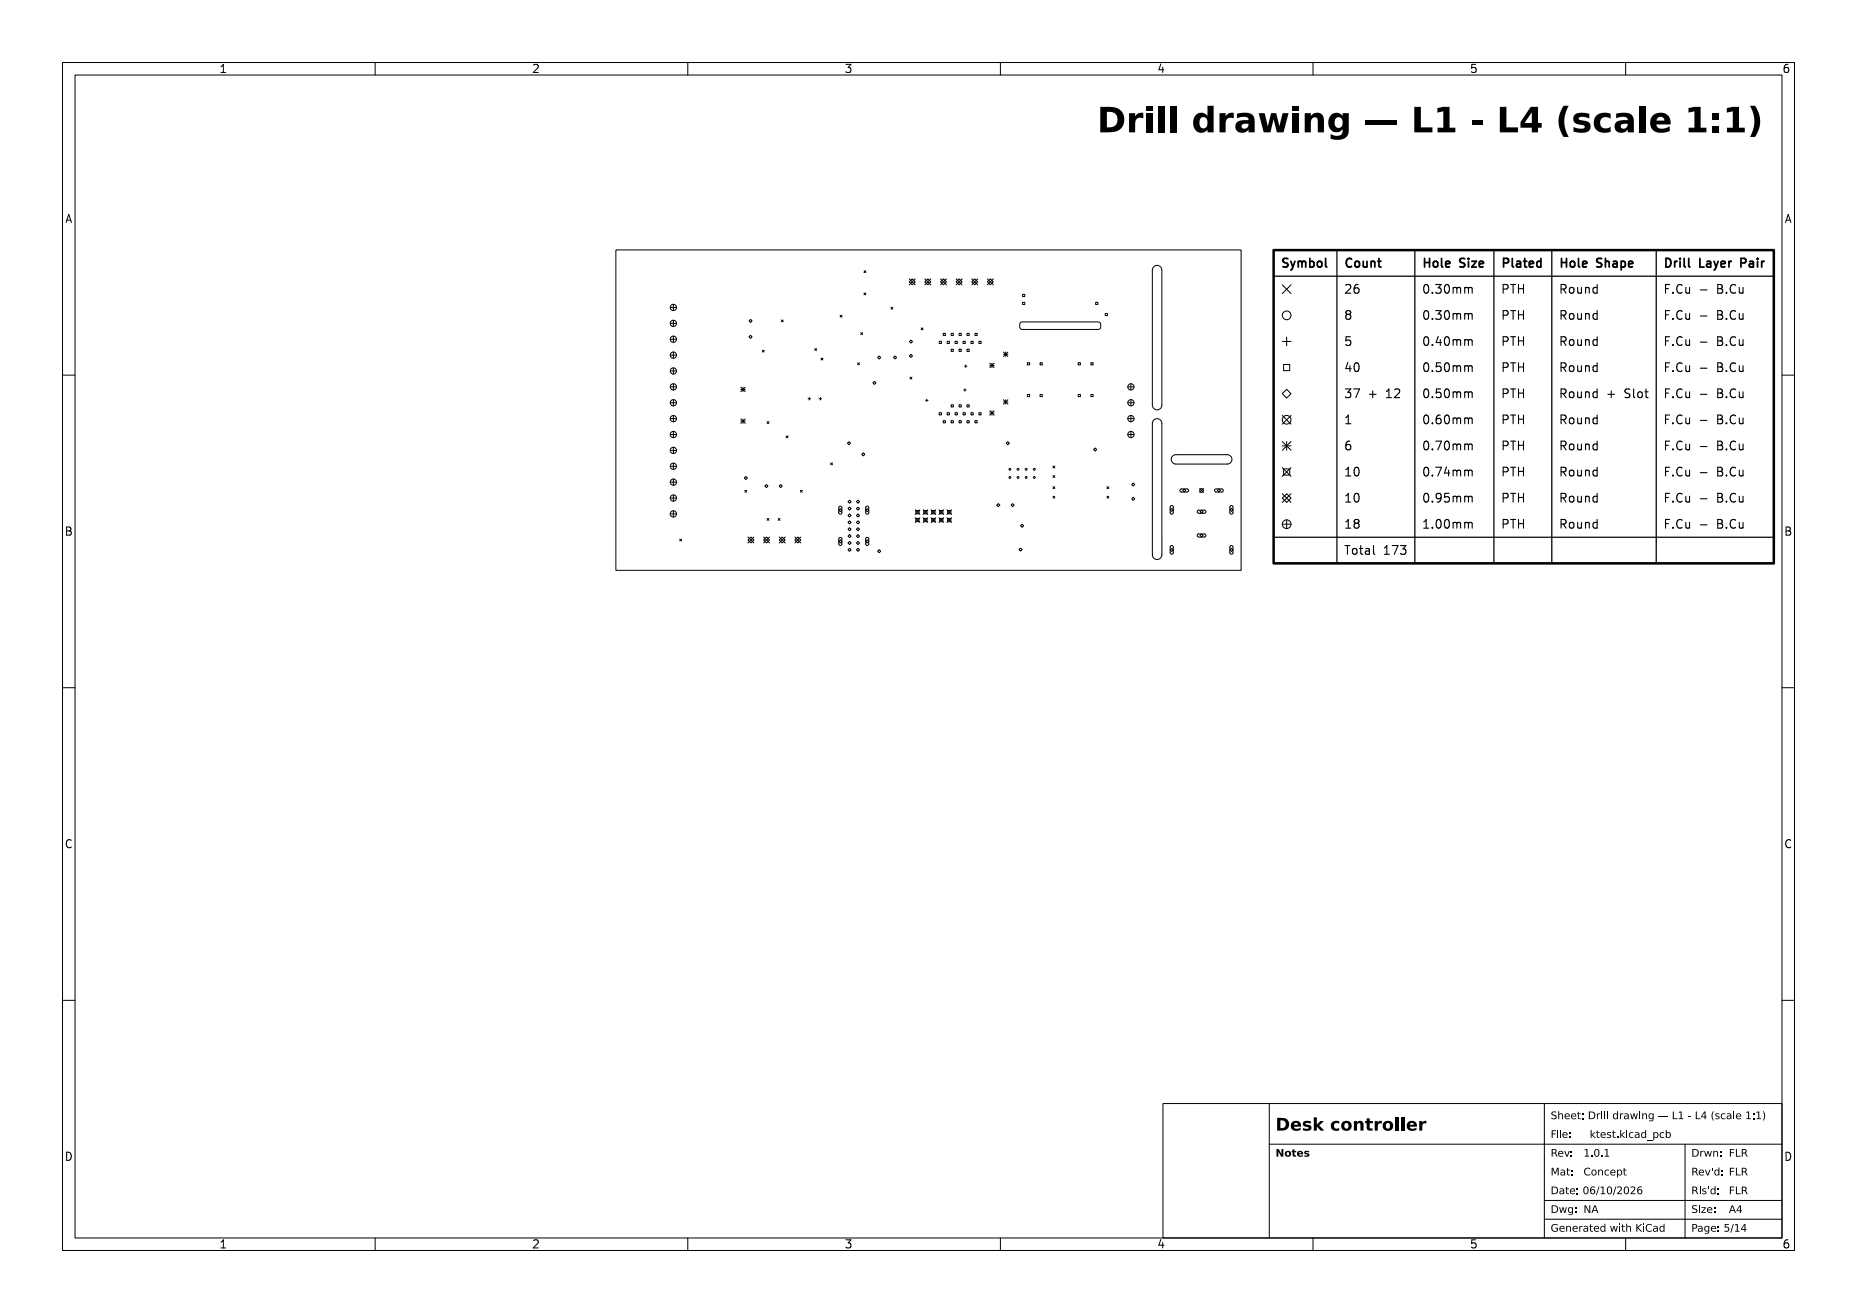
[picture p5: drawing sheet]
<svg xmlns="http://www.w3.org/2000/svg" width="297mm" height="210mm" viewBox="0 0 297 210" stroke-linecap="round" stroke-linejoin="round" font-family="sans-serif">
<defs><g id="words">
<text font-size="5.3" fill="#fff" x="169.6" y="21.5">Drill drawing — L1 - L4 (scale 1:1)</text>
<text font-size="2.7" fill="#fff" x="204" y="181">Desk controller</text>
<g font-size="1.9" fill="#fff">
<text x="204.7" y="42.8">Symbol</text>
<text x="214.9" y="42.8">Count</text>
<text x="214.9" y="47">26</text>
<text x="227.3" y="42.8">Hole Size</text>
<text x="227.3" y="47">0.30mm</text>
<text x="240" y="42.8">Plated</text>
<text x="240" y="47">PTH</text>
<text x="249.2" y="42.8">Hole Shape</text>
<text x="249.2" y="47">Round</text>
<text x="265.9" y="42.8">Drill Layer Pair</text>
<text x="265.9" y="47">F.Cu - B.Cu</text>
<text x="214.9" y="51.1">8</text>
<text x="227.3" y="51.1">0.30mm</text>
<text x="240" y="51.1">PTH</text>
<text x="249.2" y="51.1">Round</text>
<text x="265.9" y="51.1">F.Cu - B.Cu</text>
<text x="214.9" y="55.3">5</text>
<text x="214.9" y="59.5">40</text>
<text x="227.3" y="55.3">0.40mm</text>
<text x="227.3" y="59.5">0.50mm</text>
<text x="240" y="55.3">PTH</text>
<text x="240" y="59.5">PTH</text>
<text x="249.2" y="55.3">Round</text>
<text x="249.2" y="59.5">Round</text>
<text x="265.9" y="55.3">F.Cu - B.Cu</text>
<text x="265.9" y="59.5">F.Cu - B.Cu</text>
<text x="214.9" y="63.7">37 + 12</text>
<text x="227.3" y="63.7">0.50mm</text>
<text x="240" y="63.7">PTH</text>
<text x="249.2" y="63.7">Round + Slot</text>
<text x="265.9" y="63.7">F.Cu - B.Cu</text>
<text x="214.9" y="67.8">1</text>
<text x="227.3" y="67.8">0.60mm</text>
<text x="240" y="67.8">PTH</text>
<text x="249.2" y="67.8">Round</text>
<text x="265.9" y="67.8">F.Cu - B.Cu</text>
<text x="214.9" y="72">6</text>
<text x="214.9" y="76.2">10</text>
<text x="227.3" y="72">0.70mm</text>
<text x="227.3" y="76.2">0.74mm</text>
<text x="240" y="72">PTH</text>
<text x="240" y="76.2">PTH</text>
<text x="249.2" y="72">Round</text>
<text x="249.2" y="76.2">Round</text>
<text x="265.9" y="72">F.Cu - B.Cu</text>
<text x="265.9" y="76.2">F.Cu - B.Cu</text>
<text x="214.9" y="80.4">10</text>
<text x="227.3" y="80.4">0.95mm</text>
<text x="240" y="80.4">PTH</text>
<text x="249.2" y="80.4">Round</text>
<text x="265.9" y="80.4">F.Cu - B.Cu</text>
<text x="214.9" y="84.5">18</text>
<text x="214.9" y="88.7">Total 173</text>
<text x="227.3" y="84.5">1.00mm</text>
<text x="240" y="84.5">PTH</text>
<text x="249.2" y="84.5">Round</text>
<text x="265.9" y="84.5">F.Cu - B.Cu</text>
</g>
<g font-size="1.7" fill="#fff">
<text x="35" y="11.6">1</text>
<text x="85" y="11.6">2</text>
<text x="135" y="11.6">3</text>
<text x="185" y="11.6">4</text>
<text x="235" y="11.6">5</text>
<text x="285" y="11.6">6</text>
<text x="10.5" y="35.6">A</text>
<text x="285.5" y="35.6">A</text>
<text x="10.5" y="85.6">B</text>
<text x="285.5" y="85.6">B</text>
<text x="10.5" y="135.6">C</text>
<text x="285.5" y="135.6">C</text>
<text x="10.5" y="185.6">D</text>
<text x="285.5" y="185.6">D</text>
<text x="35" y="199.7">1</text>
<text x="85" y="199.7">2</text>
<text x="135" y="199.7">3</text>
<text x="185" y="199.7">4</text>
<text x="235" y="199.7">5</text>
<text x="285" y="199.7">6</text>
</g>
<g font-size="1.6" fill="#fff">
<text x="248" y="179.1">Sheet: Drill drawing — L1 - L4 (scale 1:1)</text>
<text x="204" y="185.1">Notes</text>
<text x="248" y="182.1">File:</text>
<text x="248" y="185.1">Rev:</text>
<text x="253.3" y="185.1">1.0.1</text>
<text x="254.3" y="182.1">ktest.kicad_pcb</text>
<text x="270.5" y="185.1">Drwn:</text>
<text x="276.5" y="185.1">FLR</text>
<text x="248" y="188.1">Mat:</text>
<text x="248" y="191.1">Date: 06/10/2026</text>
<text x="253.3" y="188.1">Concept</text>
<text x="270.5" y="188.1">Rev'd:FLR</text>
<text x="270.5" y="191.1">Rls'd:FLR</text>
<text x="248" y="194.1">Dwg:</text>
<text x="248" y="197.1">Generated with KiCad</text>
<text x="253.3" y="194.1">NA</text>
<text x="270.5" y="197.1">Page: 5/14</text>
<text x="270.5" y="194.1">Size:</text>
<text x="276.5" y="194.1">A4</text>
</g>
</g></defs>
<path d="M203.7 40h80v50.1h-80z" fill="none" stroke="#000" stroke-width=".4"/>
<path d="M203.7 40h80M203.7 44.2h80M213.8 40v50.1M226.3 40v50.1M238.9 40v50.1M248.2 40v50.1M264.9 40v50.1M203.7 90.1h80M203.7 85.9h80" fill="none" stroke="#000" stroke-width=".2"/>
<g fill="none" stroke="#000" stroke-width=".17">
<path d="M215.2 45.6l.2-.1h.4l.2 .1v.3l-.8 1h.8M215.5 50.3l-.3-.3 .3-.3h.3l.2 .2-.2 .4M215.5 50.3l-.3 .2 .1 .4 .2 .2h.3l.2-.3v-.3l-.2-.2M215.5 50.3h.3M215.6 58l-.4 1h.9M215.9 58.5v.9M216 53.9h-.7l-.1 .6 .2-.1 .5 .1 .1 .2v.4l-.2 .1h-.4l-.2-.1M216.8 58.1l.1-.1a.75 .75 0 0 1 .3 1.3l-.2 .1a.76 .76 0 0 1-.5-.6 .76 .76 0 0 1 .3-.7zM217.2 45.5a.55 .55 0 0 0-.6 .6v.5l.1 .2 .4 .1 .2-.1 .1-.5-.2-.2-.4-.1-.2 .3M227.8 49.8l.2-.1a.76 .76 0 0 1 .6 .6 .76 .76 0 0 1-.3 .7l-.1 .1a.75 .75 0 0 1-.4-1.3zM227.8 45.6l.2-.1a.76 .76 0 0 1 .6 .6 .76 .76 0 0 1-.3 .7l-.1 .1a.75 .75 0 0 1-.4-1.3zM227.9 58.1l.1-.1a.75 .75 0 0 1 .6 .6 .75 .75 0 0 1-.3 .8h-.1a.76 .76 0 0 1-.6-.6 .76 .76 0 0 1 .3-.7z"/>
<path d="M227.9 53.9h.1a.75 .75 0 0 1 .6 .5 .75 .75 0 0 1-.3 .8h-.1a.76 .76 0 0 1-.6-.5 .76 .76 0 0 1 .3-.8zM229.1 46.8v.1M229.1 50.9v.2M229.1 55.1v.1M229.1 59.3v.1M229.6 49.7h.9l-.5 .5 .4 .1v.6l-.2 .2h-.4l-.2-.2M229.6 45.5h.9l-.5 .5 .4 .2v.6l-.2 .1h-.4l-.2-.1M230 53.8l-.3 1h.9M230.4 54.3v.9M230.4 58h-.6l-.1 .7 .2-.1h.5l.1 .2-.1 .5-.2 .1h-.3l-.2-.1M231.2 58.2l.1-.2a.75 .75 0 0 1 .4 1.3l-.2 .1a.75 .75 0 0 1-.3-1.2zM231.2 54l.1-.1a.75 .75 0 0 1 .4 1.2l-.2 .1a.75 .75 0 0 1-.3-1.2z"/>
<path d="M231.2 49.8l.1-.1a.76 .76 0 0 1 .6 .6 .76 .76 0 0 1-.3 .7l-.1 .1a.75 .75 0 0 1-.3-1.3zM231.2 45.6l.1-.1a.76 .76 0 0 1 .6 .6 .76 .76 0 0 1-.3 .7l-.1 .1a.75 .75 0 0 1-.3-1.3zM232.4 58.6l.4-.1 .2 .2M232.4 54.5l.4-.2 .2 .2M232.4 50.3l.4-.2 .2 .2M232.4 46.1l.4-.1 .2 .2M232.4 46v.9M232.4 50.1v1M232.4 54.3v.9M232.4 58.5v.9M233 58.7l.2-.2 .3 .1 .1 .8M233 54.5l.2-.2 .3 .1 .1 .8"/>
<path d="M233 50.3l.2-.2 .3 .1 .1 .9M233 46.2l.2-.2h.3l.1 .9M233 46.2v.7M233 50.3v.8M233 54.5v.7M233 58.7v.7M234.3 58.6l.4-.1 .2 .2M234.3 54.5l.4-.2 .2 .2M234.3 50.3l.4-.2 .2 .2M234.3 46.1l.4-.1 .2 .2M234.3 46v.9M234.3 50.1v1"/>
<path d="M234.3 54.3v.9M234.3 58.5v.9M234.9 58.7l.2-.2 .3 .1 .1 .8M234.9 54.5l.2-.2 .3 .1 .1 .8M234.9 50.3l.2-.2 .3 .1 .1 .9M234.9 46.2l.2-.2h.3l.1 .9M234.9 46.2v.7M234.9 50.3v.8M234.9 54.5v.7M234.9 58.7v.7M240.4 58.8l.7-.1 .1-.2-.1-.3-.2-.2h-.5v1.4M240.4 54.6l.7-.1 .1-.2-.1-.3-.2-.1h-.5v1.3"/>
<path d="M240.4 50.4l.7-.1 .1-.2-.1-.3-.2-.1h-.5v1.4M240.4 46.2h.7l.1-.2-.1-.4-.2-.1h-.5v1.4M241.6 58h.8M241.6 53.9h.8M241.6 49.7h.8M241.6 45.5h.8M242 45.5v1.4M242 49.7v1.4M242 53.9v1.3M242 58v1.4M242.9 58.7h.8M242.9 54.5h.8"/>
<path d="M242.9 50.3h.8M242.9 46.2h.8M242.9 45.5v1.4M242.9 49.7v1.4M242.9 53.9v1.3M242.9 58v1.4M243.7 45.5v1.4M243.7 49.7v1.4M243.7 53.9v1.3M243.7 58v1.4M249.7 58.8l.6-.1 .2-.2-.1-.3-.2-.2h-.5v1.4M249.7 54.6l.6-.1 .2-.2-.1-.3-.2-.1h-.5v1.3"/>
<path d="M249.7 50.4l.6-.1 .2-.2-.1-.3-.2-.1h-.5v1.4M249.7 46.2h.6l.2-.2-.1-.4-.2-.1h-.5v1.4M250 58.8l.5 .6M250 54.6l.5 .6M250 50.4l.5 .7M250 46.2l.5 .7M251.1 58.6l.2-.1 .4 .1v.6l-.1 .2h-.3l-.2-.1zM251.1 54.5l.2-.2 .4 .2v.5l-.1 .2h-.3l-.2-.1zM251.1 50.3l.2-.2 .4 .2v.5l-.1 .2-.3 .1-.2-.2zM251.1 46.1l.2-.1 .4 .1v.5l-.1 .2-.3 .1-.2-.1zM252.3 58.5l.1 .9h.3l.2-.1M252.3 54.3l.1 .9h.3l.2-.1"/>
<path d="M252.3 50.1l.1 .9 .3 .1 .2-.2M252.3 46l.1 .8 .3 .1 .2-.1M252.9 46v.9M252.9 50.1v1M252.9 54.3v.9M252.9 58.5v.9M253.6 46v.9M253.6 50.1v1M253.6 54.3v.9M253.6 58.5v.9M253.6 46.1l.2-.1h.3l.1 .9M253.6 50.3l.2-.2 .3 .1 .1 .9"/>
<path d="M253.6 54.5l.2-.2 .3 .1 .1 .8M253.6 58.6l.2-.1 .3 .1 .1 .8M255.4 58.6l-.4-.1-.2 .3v.4l.1 .2h.5M255.4 54.4l-.4-.1-.2 .3v.4l.1 .2h.5M255.4 50.2l-.4-.1-.2 .3v.4l.1 .2h.5M255.4 46h-.4l-.2 .2v.4l.1 .2h.5M255.4 45.5v1.4M255.4 49.7v1.4M255.4 53.9v1.3M255.4 58v1.4M266.4 58.7h.4M266.4 54.5h.4"/>
<path d="M266.4 50.3h.4M266.4 46.2h.4M267 45.5h-.6v1.4M267 49.7h-.6v1.4M267 53.9h-.6v1.3M267 58h-.6v1.4M267.6 46.8v.1M267.6 50.9v.2M267.6 55.1v.1M267.6 59.3v.1M269 45.6a.56 .56 0 0 0-.7 0 .56 .56 0 0 0-.1 .7 .52 .52 0 0 0 .2 .5 .52 .52 0 0 0 .6 0M269 49.8a.56 .56 0 0 0-.7 0 .56 .56 0 0 0-.1 .7 .52 .52 0 0 0 .2 .5 .52 .52 0 0 0 .6-.1"/>
<path d="M269 54a.56 .56 0 0 0-.7 0 .56 .56 0 0 0-.1 .7 .52 .52 0 0 0 .2 .5 .52 .52 0 0 0 .6-.1M269 58.2a.56 .56 0 0 0-.7 0 .56 .56 0 0 0-.1 .6 .52 .52 0 0 0 .2 .6 .52 .52 0 0 0 .6-.1M269.6 46l.1 .8 .3 .1 .2-.1M269.6 50.1l.1 .9 .3 .1 .2-.2M269.6 54.3l.1 .9h.3l.2-.1M269.6 58.5l.1 .9h.3l.2-.1M270.2 46v.9M270.2 50.1v1M270.2 54.3v.9M270.2 58.5v.9M271.9 58.9h1.1M271.9 54.7h1.1"/>
<path d="M271.9 50.5h1.1M271.9 46.4h1.1M274.7 45.5h.5l.2 .1 .1 .3-.3 .3a.37 .37 0 0 1 .3 .3 .37 .37 0 0 1-.2 .4h-.6zM274.7 49.7h.5l.2 .1 .1 .3-.3 .2a.37 .37 0 0 1 .3 .4 .37 .37 0 0 1-.2 .4h-.6zM274.7 53.9h.5l.2 .1 .1 .3-.3 .2a.37 .37 0 0 1 .3 .4 .37 .37 0 0 1-.2 .3h-.6zM274.7 58h.5l.2 .2 .1 .2-.3 .3a.37 .37 0 0 1 .3 .3 .37 .37 0 0 1-.2 .4h-.6zM274.7 58.7h.5M274.7 54.5h.5M274.7 50.3h.5M274.7 46.2h.5M276.1 46.8v.1M276.1 50.9v.2"/>
<path d="M276.1 55.1v.1M276.1 59.3v.1M277.6 45.6a.56 .56 0 0 0-.7 0 .56 .56 0 0 0-.2 .7 .52 .52 0 0 0 .3 .5 .52 .52 0 0 0 .6 0M277.6 49.8a.56 .56 0 0 0-.7 0 .56 .56 0 0 0-.2 .7 .52 .52 0 0 0 .3 .5 .52 .52 0 0 0 .6-.1M277.6 54a.56 .56 0 0 0-.7 0 .56 .56 0 0 0-.2 .7 .52 .52 0 0 0 .3 .5 .52 .52 0 0 0 .6-.1M277.6 58.2a.56 .56 0 0 0-.7 0 .56 .56 0 0 0-.2 .6 .52 .52 0 0 0 .3 .6 .52 .52 0 0 0 .6-.1M278.2 46v.8l.4 .1 .2-.1M278.2 50.1v.9l.4 .1 .2-.2M278.2 54.3v.9h.4l.2-.1M278.2 58.5v.9h.4l.2-.1M278.8 46v.9M278.8 50.1v1"/>
<path d="M278.8 54.3v.9M278.8 58.5v.9M215.2 62.2h.8l-.4 .5 .4 .2v.6l-.2 .1h-.4l-.2-.1M215.2 76.1h.8M215.2 67.8h.8M215.2 66.8l.4-.4v1.4M215.2 75.1l.4-.4v1.4M215.2 79.3l.4-.4v1.4M215.9 70.6a.55 .55 0 0 0-.7 .6v.5l.2 .2 .4 .1 .2-.2v-.4l-.1-.2-.4-.1-.3 .3M216.5 62.2h.9l-.6 1.4M216.8 79l.1-.1a.75 .75 0 0 1 .3 1.3l-.2 .1a.76 .76 0 0 1-.5-.6 .76 .76 0 0 1 .3-.7zM216.8 74.8l.1-.1a.75 .75 0 0 1 .3 1.3l-.2 .1a.76 .76 0 0 1-.5-.6 .76 .76 0 0 1 .3-.7z"/>
<path d="M219 63.1h1.1M219.6 62.5v1.1M221.7 63.6h.8M221.7 62.6l.4-.4v1.4M223.1 62.3l.2-.1h.3l.2 .1 .1 .3-.9 1h.9M227.9 79l.1-.1a.75 .75 0 0 1 .4 1.3l-.2 .1a.76 .76 0 0 1-.6-.6 .76 .76 0 0 1 .3-.7zM227.9 74.8l.1-.1a.75 .75 0 0 1 .4 1.3l-.2 .1a.76 .76 0 0 1-.6-.6 .76 .76 0 0 1 .3-.7zM227.9 70.6h.1a.75 .75 0 0 1 .4 1.2l-.2 .2a.76 .76 0 0 1-.6-.6 .76 .76 0 0 1 .3-.8zM227.9 66.5l.1-.1a.75 .75 0 0 1 .6 .6 .75 .75 0 0 1-.3 .7l-.1 .1a.76 .76 0 0 1-.6-.6 .76 .76 0 0 1 .3-.7zM227.9 62.3l.1-.1a.75 .75 0 0 1 .6 .6 .75 .75 0 0 1-.3 .7l-.1 .1a.76 .76 0 0 1-.6-.6 .76 .76 0 0 1 .3-.7zM229.1 63.5v.1M229.1 67.6v.2"/>
<path d="M229.1 71.8v.2M229.1 76v.1M229.6 74.7h1l-.6 1.4M229.6 70.6h1l-.6 1.4M230.4 66.4a.55 .55 0 0 0-.7 .6v.5l.1 .2 .4 .1 .2-.2 .1-.4-.1-.2-.4-.1-.3 .3M230.4 62.2h-.6l-.1 .7 .2-.2 .5 .1 .1 .2-.1 .5-.2 .1h-.3l-.2-.1M230.5 79.5l-.3 .3-.4-.1-.1-.2v-.3l.1-.2 .4-.1 .2 .1a.92 .92 0 0 1-.3 1.3h-.3M231.2 70.7l.1-.1a.75 .75 0 0 1 .4 1.2l-.2 .2a.75 .75 0 0 1-.3-1.3zM231.2 66.5l.1-.1a.75 .75 0 0 1 .4 1.2l-.2 .2a.75 .75 0 0 1-.3-1.3zM231.2 62.3l.1-.1a.75 .75 0 0 1 .4 1.3l-.2 .1a.75 .75 0 0 1-.3-1.3zM231.3 74.7l-.3 1h.9M231.7 75.2v.9"/>
<path d="M231.7 78.9h-.6l-.1 .7 .2-.2 .5 .1 .1 .2-.1 .5-.2 .1h-.3l-.2-.1M232.4 79.5l.4-.1 .2 .2M232.4 75.3l.4-.1 .2 .2M232.4 71.2l.4-.2 .2 .2M232.4 67l.4-.2 .2 .2M232.4 62.8l.4-.1 .2 .2M232.4 62.7v.9M232.4 66.8v1M232.4 71v1M232.4 75.2v.9M232.4 79.4v.9M233 79.6l.2-.2h.3l.1 .9"/>
<path d="M233 75.4l.2-.2 .3 .1 .1 .8M233 71.2l.2-.2 .3 .1 .1 .9M233 67l.2-.2 .3 .1 .1 .9M233 62.9l.2-.2h.3l.1 .9M233 62.9v.7M233 67v.8M233 71.2v.8M233 75.4v.7M233 79.6v.7M234.3 67l.4-.2 .2 .2M234.3 79.5l.4-.1 .2 .2M234.3 75.3l.4-.1 .2 .2"/>
<path d="M234.3 71.2l.4-.2 .2 .2M234.3 62.8l.4-.1 .2 .2M234.3 62.7v.9M234.3 66.8v1M234.3 71v1M234.3 75.2v.9M234.3 79.4v.9M234.9 79.6l.2-.2h.3l.1 .9M234.9 75.4l.2-.2 .3 .1 .1 .8M234.9 71.2l.2-.2 .3 .1 .1 .9M234.9 67l.2-.2 .3 .1 .1 .9M234.9 62.9l.2-.2h.3l.1 .9"/>
<path d="M234.9 62.9v.7M234.9 67v.8M234.9 71.2v.8M234.9 75.4v.7M234.9 79.6v.7M240.4 79.6h.7l.1-.2-.1-.4-.2-.1h-.5v1.4M240.4 75.5l.7-.1 .1-.2-.1-.3-.2-.2h-.5v1.4M240.4 71.3l.7-.1 .1-.2-.1-.3-.2-.1h-.5v1.4M240.4 67.1l.7-.1 .1-.2-.1-.3-.2-.1h-.5v1.4M240.4 62.9h.7l.1-.2-.1-.4-.2-.1h-.5v1.4M241.6 78.9h.8M241.6 74.7h.8"/>
<path d="M241.6 70.6h.8M241.6 66.4h.8M241.6 62.2h.8M242 62.2v1.4M242 66.4v1.4M242 70.6v1.4M242 74.7v1.4M242 78.9v1.4M242.9 79.6h.8M242.9 75.4h.8M242.9 71.2h.8M242.9 67h.8"/>
<path d="M242.9 62.9h.8M242.9 62.2v1.4M242.9 66.4v1.4M242.9 70.6v1.4M242.9 74.7v1.4M242.9 78.9v1.4M243.7 62.2v1.4M243.7 66.4v1.4M243.7 70.6v1.4M243.7 74.7v1.4M243.7 78.9v1.4M249.7 71.3l.6-.1 .2-.2-.1-.3-.2-.1h-.5v1.4"/>
<path d="M249.7 79.6h.6l.2-.2-.1-.4-.2-.1h-.5v1.4M249.7 75.5l.6-.1 .2-.2-.1-.3-.2-.2h-.5v1.4M249.7 62.9h.6l.2-.2-.1-.4-.2-.1h-.5v1.4M249.7 67.1l.6-.1 .2-.2-.1-.3-.2-.1h-.5v1.4M250 79.6l.5 .7M250 75.5l.5 .6M250 71.3l.5 .7M250 67.1l.5 .7M250 62.9l.5 .7M251.1 79.5l.2-.1 .4 .1v.5l-.1 .2-.3 .1-.2-.1zM251.1 75.3l.2-.1 .4 .1v.6l-.1 .2h-.3l-.2-.1zM251.1 62.8l.2-.1 .4 .1v.5l-.1 .2-.3 .1-.2-.1z"/>
<path d="M251.1 67l.2-.2 .4 .2v.5l-.1 .2-.3 .1-.2-.2zM251.1 71.1l.4-.1 .2 .3v.4l-.2 .3-.4-.1-.1-.2v-.4zM252.3 79.4l.1 .8 .3 .1 .2-.1M252.3 75.2l.1 .9h.3l.2-.1M252.3 71l.1 .9 .3 .1 .2-.2M252.3 66.8l.1 .9 .3 .1 .2-.2M252.3 62.7l.1 .8 .3 .1 .2-.1M252.9 62.7v.9M252.9 66.8v1M252.9 71v1M252.9 75.2v.9M252.9 79.4v.9"/>
<path d="M253.6 62.7v.9M253.6 66.8v1M253.6 71v1M253.6 75.2v.9M253.6 79.4v.9M253.6 62.8l.2-.1h.3l.1 .9M253.6 67l.2-.2 .3 .1 .1 .9M253.6 71.2l.2-.2 .3 .1 .1 .9M253.6 75.3l.2-.1 .3 .1 .1 .8M253.6 79.5l.2-.1h.3l.1 .9M255.4 79.4h-.4l-.2 .2v.4l.1 .2h.5M255.4 75.3l-.4-.1-.2 .3v.4l.1 .2h.5"/>
<path d="M255.4 71.1l-.4-.1-.2 .3v.4l.1 .2h.5M255.4 66.9l-.4-.1-.2 .3v.4l.1 .2h.5M255.4 62.7h-.4l-.2 .2v.4l.1 .2h.5M255.4 62.2v1.4M255.4 66.4v1.4M255.4 70.6v1.4M255.4 74.7v1.4M255.4 78.9v1.4M257.2 63.1h1M257.7 62.5v1.1M260.7 62.3l-.6-.1-.2 .1v.4l.6 .3 .2 .3-.3 .3-.5-.1M261.3 62.2v1.2l.2 .2"/>
<path d="M262.1 62.7h.3l.3 .2v.4l-.3 .3-.3-.1-.2-.2v-.4zM263.1 62.7h.5M263.3 62.2v1.2l.3 .2M266.4 79.6h.4M266.4 75.4h.4M266.4 71.2h.4M266.4 67h.4M266.4 62.9h.4M267 62.2h-.6v1.4M267 66.4h-.6v1.4M267 70.6h-.6v1.4M267 74.7h-.6v1.4"/>
<path d="M267 78.9h-.6v1.4M267.6 63.5v.1M267.6 67.6v.2M267.6 71.8v.2M267.6 76v.1M269 62.3a.56 .56 0 0 0-.7 0 .56 .56 0 0 0-.1 .7 .52 .52 0 0 0 .2 .5 .52 .52 0 0 0 .6 0M269 66.5a.56 .56 0 0 0-.7 0 .56 .56 0 0 0-.1 .7 .52 .52 0 0 0 .2 .5 .52 .52 0 0 0 .6-.1M269 70.7a.56 .56 0 0 0-.7 0 .56 .56 0 0 0-.1 .7 .52 .52 0 0 0 .2 .5 .52 .52 0 0 0 .6-.1M269 74.9a.56 .56 0 0 0-.7 0 .56 .56 0 0 0-.1 .6 .52 .52 0 0 0 .2 .6 .52 .52 0 0 0 .6-.1M269 79a.56 .56 0 0 0-.7 0 .56 .56 0 0 0-.1 .7 .52 .52 0 0 0 .2 .5 .52 .52 0 0 0 .6 0M269.6 62.7l.1 .8 .3 .1 .2-.1M269.6 66.8l.1 .9 .3 .1 .2-.2"/>
<path d="M269.6 71l.1 .9 .3 .1 .2-.2M269.6 75.2l.1 .9h.3l.2-.1M269.6 79.4l.1 .8 .3 .1 .2-.1M270.2 62.7v.9M270.2 66.8v1M270.2 71v1M270.2 75.2v.9M270.2 79.4v.9M271.9 79.8h1.1M271.9 75.6h1.1M271.9 71.4h1.1M271.9 67.2h1.1"/>
<path d="M271.9 63.1h1.1M274.7 62.2h.5l.2 .1 .1 .3-.3 .3a.37 .37 0 0 1 .3 .3 .37 .37 0 0 1-.2 .4h-.6zM274.7 66.4h.5l.2 .1 .1 .3-.3 .2a.37 .37 0 0 1 .3 .4 .37 .37 0 0 1-.2 .4h-.6zM274.7 70.6h.5l.2 .1 .1 .3-.3 .2a.37 .37 0 0 1 .3 .4 .37 .37 0 0 1-.2 .4h-.6zM274.7 74.7h.5l.2 .2 .1 .2-.3 .3a.37 .37 0 0 1 .3 .3 .37 .37 0 0 1-.2 .4h-.6zM274.7 78.9h.5l.2 .1 .1 .3-.3 .3a.37 .37 0 0 1 .3 .3 .37 .37 0 0 1-.2 .4h-.6zM274.7 79.6h.5M274.7 75.4h.5M274.7 71.2h.5M274.7 67h.5M274.7 62.9h.5M276.1 63.5v.1"/>
<path d="M276.1 67.6v.2M276.1 71.8v.2M276.1 76v.1M277.6 62.3a.56 .56 0 0 0-.7 0 .56 .56 0 0 0-.2 .7 .52 .52 0 0 0 .3 .5 .52 .52 0 0 0 .6 0M277.6 66.5a.56 .56 0 0 0-.7 0 .56 .56 0 0 0-.2 .7 .52 .52 0 0 0 .3 .5 .52 .52 0 0 0 .6-.1M277.6 70.7a.56 .56 0 0 0-.7 0 .56 .56 0 0 0-.2 .7 .52 .52 0 0 0 .3 .5 .52 .52 0 0 0 .6-.1M277.6 74.9a.56 .56 0 0 0-.7 0 .56 .56 0 0 0-.2 .6 .52 .52 0 0 0 .3 .6 .52 .52 0 0 0 .6-.1M277.6 79a.56 .56 0 0 0-.7 0 .56 .56 0 0 0-.2 .7 .52 .52 0 0 0 .3 .5 .52 .52 0 0 0 .6 0M278.2 62.7v.8l.4 .1 .2-.1M278.2 66.8v.9l.4 .1 .2-.2M278.2 71v.9l.4 .1 .2-.2M278.2 75.2v.9h.4l.2-.1"/>
<path d="M278.2 79.4v.8l.4 .1 .2-.1M278.8 62.7v.9M278.8 66.8v1M278.8 71v1M278.8 75.2v.9M278.8 79.4v.9M215.1 87.3h.8M215.2 84.5h.8M215.2 80.3h.8M215.2 83.5l.4-.4v1.4M215.5 87.3v1.4M216.4 87.9l.2-.2 .4 .2v.5l-.1 .2-.3 .1-.2-.2z"/>
<path d="M216.8 83.7l-.2-.3 .2-.3 .4 .1 .2 .2-.3 .3M216.8 83.7l-.2 .2v.4l.2 .2 .4-.1 .2-.2-.1-.4-.2-.1M216.8 83.7h.3M217.4 87.7h.6M217.6 87.3v1.2l.1 .1 .3 .1M218.4 87.8h.6v.9M219 88.1h-.4a.27 .27 0 0 0-.3 .3 .27 .27 0 0 0 .3 .3l.4-.1M219.7 87.3v1.2l.2 .2M221.4 88.7h.8M221.4 87.7l.4-.4v1.4M222.7 87.3h.9l-.6 1.4M224 87.3h.9l-.5 .5 .4 .1v.6l-.2 .2h-.4l-.2-.2"/>
<path d="M227.7 84.5h.8M227.7 83.5l.4-.4v1.4M229.1 84.3v.2M229.1 80.2v.1M229.9 83.2l.1-.1a.75 .75 0 0 1 .4 1.2l-.2 .2a.76 .76 0 0 1-.6-.6 .76 .76 0 0 1 .3-.7zM231.2 83.2l.1-.1a.75 .75 0 0 1 .4 1.2l-.2 .2a.75 .75 0 0 1-.3-1.3zM232.4 83.7l.4-.2 .2 .2M232.4 83.5v1M233 83.7l.2-.2 .3 .1 .1 .9M233 83.7v.8M234.3 83.7l.4-.2 .2 .2M234.3 83.5v1"/>
<path d="M234.9 83.7l.2-.2 .3 .1 .1 .9M234.9 83.7v.8M240.4 83.8l.7-.1 .1-.2-.1-.3-.2-.1h-.5v1.4M241.6 83.1h.8M242 83.1v1.4M242.9 83.7h.8M242.9 83.1v1.4M243.7 83.1v1.4M249.7 83.8l.6-.1 .2-.2-.1-.3-.2-.1h-.5v1.4M250 83.8l.5 .7M251.1 83.6l.4-.1 .2 .3v.4l-.2 .3-.4-.1-.1-.2v-.4zM252.3 83.5l.1 .9 .3 .1 .2-.2"/>
<path d="M252.9 83.5v1M253.6 83.7l.2-.2 .3 .1 .1 .9M253.6 83.5v1M255.4 83.6l-.4-.1-.2 .3v.4l.1 .2h.5M255.4 83.1v1.4M266.4 83.7h.4M267 83.1h-.6v1.4M267.6 84.3v.2M267.6 80.2v.1M269 83.2a.56 .56 0 0 0-.7 0 .56 .56 0 0 0-.1 .7 .52 .52 0 0 0 .2 .5 .52 .52 0 0 0 .6-.1M269.6 83.5l.1 .9 .3 .1 .2-.2M270.2 83.5v1"/>
<path d="M271.9 83.9h1.1M274.7 83.7h.5M274.7 83.1h.5l.2 .1 .1 .3-.3 .2a.37 .37 0 0 1 .3 .4 .37 .37 0 0 1-.2 .4h-.6zM276.1 84.3v.2M276.1 80.2v.1M277.6 83.2a.56 .56 0 0 0-.7 0 .56 .56 0 0 0-.2 .7 .52 .52 0 0 0 .3 .5 .52 .52 0 0 0 .6-.1M278.2 83.5v.9l.4 .1 .2-.2M278.8 83.5v1"/>
</g>
<g fill="none" stroke="#000" stroke-width=".16">
<path d="M10 10h277v190h-277zM12 12h273v186h-273zM35.3 11.6h.8M35.3 10.7l.4-.4v1.3M60 10v2M85.3 10.4l.5-.1 .2 .1 .1 .3-.8 .9h.8M110 10v2M135.3 10.3h.8l-.4 .5 .3 .1v.6l-.2 .1h-.3l-.2-.1M160 10v2M185.7 10.2l-.4 1h.9M186 10.7v.9M210 10v2"/>
<path d="M236 10.3h-.6l-.1 .6 .2-.1 .5 .1 .1 .1-.1 .5-.2 .1-.5-.1M260 10v2M286 10.3a.52 .52 0 0 0-.7 .6v.4l.2 .2 .3 .1 .2-.1 .1-.5-.1-.1-.4-.1-.3 .2M10.6 35.6l.4-1.3 .4 1.3M10.7 35.2h.6M98.5 40h100v51.2h-100zM285.6 35.6l.4-1.3 .4 1.3M285.7 35.2h.6M10 60h2M107.2 59.3h1M107.2 56.8h1M107.2 54.3h1"/>
<path d="M107.2 51.7h1M107.2 49.2h1M107.7 48.7v1M107.7 51.2v1M107.7 53.8v1M107.7 56.3v1M107.7 58.8v1M119.8 53.9l.2-.3 .3 .3-.3 .2zM119.8 51.3l.2-.2 .3 .2-.3 .3zM121.9 56l.3 .3M122.2 56l-.3 .3M125 51.2l.3 .3"/>
<path d="M125.3 51.2l-.3 .3M130.3 55.8l.3 .3M130.6 55.8l-.3 .3M131.3 57.3l.3 .3M131.6 57.3l-.3 .3M134.4 50.4l.3 .3M134.7 50.4l-.3 .3M137.2 58l.3 .3M137.5 58l-.3 .3M137.7 53.2l.3 .3M138 53.2l-.3 .3M138.2 46.9l.3 .3"/>
<path d="M138.2 43.3l.3 .3M138.5 46.9l-.3 .3M138.5 43.3l-.3 .3M140.4 57.2l.2-.3 .3 .3-.3 .2zM142.5 49.1l.3 .3M142.8 49.1l-.3 .3M142.9 57.2l.3-.3 .2 .3-.2 .2zM145.4 45.1l.5-.5 .5 .5-.5 .5zM145.4 44.6l1 1M145.7 56.7l.2 .2-.2 .3-.3-.3zM145.7 54.4l.2 .2-.2 .3-.3-.3zM146.4 44.6l-1 1"/>
<path d="M147.3 52.5l.3 .3M147.6 52.5l-.3 .3M147.9 45.1l.5-.5 .5 .5-.5 .5zM147.9 44.6l1 1M148.9 44.6l-1 1M150.2 54.6h.4v.3h-.4zM150.4 44.6l1 1M150.8 53.3h.4v.4h-.4zM150.9 44.6l.5 .5-.5 .5-.5-.5zM151.4 44.6l-1 1M151.5 54.6h.3v.3h-.3zM152.1 55.9h.4v.3h-.4z"/>
<path d="M152.1 53.3h.4v.4h-.4zM152.8 54.6h.3v.3h-.3zM152.9 44.6l1 1M153.4 55.9h.3v.3h-.3zM153.4 53.3h.3v.4h-.3zM153.4 44.6l.5 .5-.5 .5-.5-.5zM153.9 44.6l-1 1M154 54.6h.4v.3h-.4zM154.3 58.6h.4M154.5 58.4v.4M154.7 55.9h.3v.3h-.3zM154.7 53.3h.3v.4h-.3z"/>
<path d="M155.3 54.6h.3v.3h-.3zM155.4 45.1l.5-.5 .5 .5-.5 .5zM155.4 44.6l1 1M155.9 53.3h.4v.4h-.4zM156.4 44.6l-1 1M156.6 54.6h.3v.3h-.3zM157.9 45.1l.5-.5 .5 .5-.5 .5zM157.9 44.6l1 1M158.3 58.4h.7M158.3 58.1l.7 .7M158.6 58.1v.7M158.9 44.6l-1 1"/>
<path d="M159 58.1l-.7 .7M160.5 56.7h.7M160.5 56.3l.7 .7M160.8 56.3v.7M161.2 56.3l-.7 .7M163.2 51.6l.3-.1h12.2l.3 .2v.6l-.1 .3-.3 .1h-12.1l-.4-.3v-.5zM163.5 48.4h.4v.3h-.4zM163.5 47.1h.4v.3h-.4zM164.3 58h.4v.4h-.4zM166.3 58h.4v.4h-.4zM172.4 58h.4v.4h-.4zM174.5 58h.3v.4h-.3z"/>
<path d="M175.2 48.4h.4v.3h-.4zM176.8 50.1h.3v.4h-.3zM184.5 42.7a.76 .76 0 0 1 .9-.2 .76 .76 0 0 1 .4 .7v21.6a.76 .76 0 0 1-.7 .8 .76 .76 0 0 1-.8-.8v-21.6zM205.1 54.6h1.4M205.1 45.6l1.4 1.4M205.3 58.3h1v1h-1zM205.8 53.9v1.4M206.5 45.6l-1.4 1.4M285 60h2M107.2 69.5h1M107.2 67h1M107.2 64.4h1"/>
<path d="M107.2 61.9h1M107.2 79.7h1M107.2 77.1h1M107.2 74.6h1M107.2 72h1M107.7 61.4v1M107.7 63.9v1M107.7 66.5v1M107.7 69v1M107.7 71.5v1M107.7 74.1v1M107.7 76.6v1"/>
<path d="M107.7 79.2v1M118.5 67.4h.7M118.5 67l.7 .7M118.5 62.3h.7M118.5 61.9l.7 .7M118.8 61.9v.7M118.8 67v.7M119 76.5l.3-.3 .2 .3-.2 .2zM119.1 78.4l.3 .3M119.2 67l-.7 .7M119.2 61.9l-.7 .7M119.4 78.4l-.3 .3"/>
<path d="M122.3 77.7l.3-.2 .2 .2-.2 .3zM122.7 67.4l.3 .3M123 67.4l-.3 .3M124.6 77.7l.3-.2 .2 .2-.2 .3zM125.7 69.7l.3 .3M126 69.7l-.3 .3M128 78.4l.3 .3M128.3 78.4l-.3 .3M129.2 63.8h.4M129.4 63.6v.4M131 63.8h.4M131.2 63.6v.4"/>
<path d="M132.8 74l.3 .3M133.1 74l-.3 .3M135.5 70.9l.3-.3 .2 .3-.2 .2zM135.9 80l.2 .2-.2 .3-.3-.3zM137.2 80l.3 .2-.3 .3-.2-.3zM137.8 72.7l.3-.3 .2 .3-.2 .2zM139.6 61.2l.3-.2 .2 .2-.2 .3zM145.5 60.3l.3 .3M145.8 60.3l-.3 .3M148 64h.4M148.2 63.8v.4M150.2 66h.4v.4h-.4z"/>
<path d="M150.8 67.3h.4v.3h-.4zM151.5 66h.3v.4h-.3zM152.1 67.3h.4v.3h-.4zM152.1 64.7h.4v.4h-.4zM152.8 66h.3v.4h-.3zM153.4 67.3h.3v.3h-.3zM153.4 64.7h.3v.4h-.3zM154 66h.4v.4h-.4zM154.1 62.4h.4M154.3 62.2v.4M154.7 67.3h.3v.3h-.3zM154.7 64.7h.3v.4h-.3z"/>
<path d="M155.3 66h.3v.4h-.3zM155.9 67.3h.4v.3h-.4zM156.6 66h.3v.4h-.3zM158.3 66.1h.7M158.3 65.7l.7 .7M158.6 65.7v.7M159 65.7l-.7 .7M160.5 64.3h.7M160.5 63.9l.7 .7M160.8 63.9v.7M160.9 70.9l.3-.3 .2 .3-.2 .2zM161.2 63.9l-.7 .7"/>
<path d="M164.3 63.1h.4v.3h-.4zM166.3 63.1h.4v.3h-.4zM168.4 79.4l.3 .3M168.4 77.9l.3 .3M168.4 76.1l.3 .3M168.4 74.5l.3 .3M168.7 79.4l-.3 .3M168.7 77.9l-.3 .3M168.7 76.1l-.3 .3M168.7 74.5l-.3 .3M172.4 63.1h.4v.3h-.4zM174.5 63.1h.3v.3h-.3z"/>
<path d="M174.9 71.9l.3-.3 .2 .3-.2 .3zM177 79.4l.3 .3M177 77.9l.3 .3M177.3 79.4l-.3 .3M177.3 77.9l-.3 .3M180.4 69.5h1M180.4 67h1M180.4 64.4h1M180.4 61.9h1M180.9 61.4v1M180.9 63.9v1M180.9 66.5v1"/>
<path d="M180.9 69v1M181 79.8l.3-.3 .2 .3-.2 .2zM181 77.5l.3-.3 .2 .3-.2 .2zM185.8 67.7v21a.76 .76 0 0 1-.7 .8 .76 .76 0 0 1-.8-.8v-21a.76 .76 0 0 1 .8-.7 .76 .76 0 0 1 .7 .7M187.5 72.9l.6-.2h8.2a.75 .75 0 0 1 .7 .8 .75 .75 0 0 1-.7 .7h-8.2a.75 .75 0 0 1-.7-.4 .75 .75 0 0 1 .1-.9zM188.8 78.3l1-.1 .3 .3-.3 .2h-.9l-.1-.1zM189.1 78.5l.3-.3 .2 .3-.2 .2zM191.9 78.2l.6 .6M192.5 78.2l-.6 .6M194.3 78.3l1.1-.1 .2 .3-.2 .2h-.9l-.2-.1zM194.9 78.2l.3 .3-.3 .2-.2-.2zM205.1 79l1.4 1.4"/>
<path d="M205.1 74.8l1.4 1.4M205.1 71.3h1.4M205.1 70.6l1.4 1.4M205.1 66.4l1.4 1.4M205.3 75h1v1h-1zM205.8 79l.7 .7-.7 .7-.7-.7zM205.8 62.3l.7 .7-.7 .7-.7-.7zM205.8 70.6v1.4M206.5 79l-1.4 1.4M206.5 74.8l-1.4 1.4M206.5 70.6l-1.4 1.4M206.5 66.4l-1.4 1.4"/>
<path d="M10.7 84.3h.4l.2 .1v.3l-.2 .2a.35 .35 0 0 1 .3 .3 .35 .35 0 0 1-.2 .4h-.5zM10.7 84.9h.4M107.2 82.2h1M107.7 81.7v1M108.7 86.2l.3 .3M109 86.2l-.3 .3M119.6 86.4l.5-.5 .5 .5-.5 .4zM119.6 85.9l1 .9M120.6 85.9l-1 .9M122.1 85.9l1 .9M122.6 85.9l.5 .5-.5 .4-.5-.4zM122.7 82.9l.3 .3"/>
<path d="M123 82.9l-.3 .3M123.1 85.9l-1 .9M124.5 82.9l.3 .3M124.6 86.4l.5-.5 .5 .5-.5 .4zM124.6 85.9l1 .9M124.8 82.9l-.3 .3M125.6 85.9l-1 .9M127.1 86.4l.5-.5 .5 .5-.5 .4zM127.1 85.9l1 .9M128.1 85.9l-1 .9M134.1 81.6l.3-.3 .2 .3-.2 .2zM134.2 86h.4v.2v.8l-.2 .2-.3-.2z"/>
<path d="M134.2 81h.4v.2v.8l-.2 .2-.3-.2zM134.4 86.3l.2 .3-.2 .2-.3-.2zM135.6 87.9l.3-.2 .2 .2-.2 .3zM135.6 86.8l.3-.2 .2 .2-.2 .3zM135.6 85.7l.3-.2 .2 .2-.2 .3zM135.6 83.5l.3-.2 .2 .2-.2 .3zM135.6 82.4l.3-.2 .2 .2-.2 .3zM135.6 81.3l.3-.2 .2 .2-.2 .3zM135.9 84.4l.2 .2-.2 .3-.3-.3zM137 86.8l.2-.2 .3 .2-.3 .3zM137 85.7l.2-.2 .3 .2-.3 .3zM137 83.5l.2-.2 .3 .2-.3 .3z"/>
<path d="M137 82.4l.2-.2 .3 .2-.3 .3zM137.2 87.7l.3 .2-.3 .3-.2-.3zM137.2 84.4l.3 .2-.3 .3-.2-.3zM137.2 81.1l.3 .2-.3 .3-.2-.3zM138.4 81.6l.3-.3 .2 .3-.2 .2zM138.5 86h.4v.2v.8l-.2 .2-.3-.2zM138.5 81l.2-.1 .2 .3v.8l-.2 .2-.3-.2zM138.7 86.3l.2 .3-.2 .2-.3-.2zM140.4 88.2l.2-.3 .3 .3-.3 .2zM146.4 81.5l.7 .8M146.4 82.8l.7 .8M146.5 82.9h.5v.5h-.5z"/>
<path d="M146.5 81.7h.5v.5h-.5zM147.1 82.8l-.7 .8M147.1 81.5l-.7 .8M147.6 81.5l.8 .8M147.6 82.8l.8 .8M147.7 82.9h.6v.5h-.6zM147.7 81.7h.6v.5h-.6zM148.4 82.8l-.8 .8M148.4 81.5l-.8 .8M148.9 81.5l.8 .8M148.9 82.8l.8 .8M149 82.9h.5v.5h-.5z"/>
<path d="M149 81.7h.5v.5h-.5zM149.7 82.8l-.8 .8M149.7 81.5l-.8 .8M150.2 81.5l.7 .8M150.2 82.8l.7 .8M150.3 82.9h.5v.5h-.5zM150.3 81.7h.5v.5h-.5zM150.9 82.8l-.7 .8M150.9 81.5l-.7 .8M151.5 82.8l.7 .8M151.5 81.5l.7 .8M151.6 82.9h.5v.5h-.5z"/>
<path d="M151.6 81.7h.5v.5h-.5zM152.2 82.8l-.7 .8M152.2 81.5l-.7 .8M159.4 80.8l.3-.3 .2 .3-.2 .2zM161.7 80.8l.2-.3 .3 .3-.3 .2zM163 87.9l.2-.2 .3 .2-.3 .3zM163.5 83.8l.2 .3-.2 .2-.3-.2zM187.2 87.3h.2l.3 .2v.9l-.3 .3-.2-.3zM187.2 80.9h.4l.1 .2v.9l-.3 .3-.2-.3zM187.4 87.7l.3 .3-.3 .2-.2-.2zM187.4 81.3l.3 .3-.3 .2-.2-.2zM191.5 85.5l1.1-.1 .3 .3-.3 .2h-.9l-.2-.1z"/>
<path d="M191.5 81.7l1.1-.1 .3 .3-.3 .2h-.9l-.2-.2zM192.2 85.4l.2 .3-.2 .2-.3-.2zM192.2 81.6l.2 .3-.2 .2-.3-.2zM196.7 88l.3-.3 .2 .3-.2 .2zM196.7 81.6l.3-.3 .2 .3-.2 .2zM196.8 87.3h.2l.2 .2v.9l-.2 .3-.3-.3zM196.8 80.9h.3l.1 .2v.9l-.2 .3-.3-.3zM205.1 83.8h1.4M205.8 83.1v1.4M285.7 84.3h.4l.2 .1v.3l-.2 .2a.35 .35 0 0 1 .3 .3 .35 .35 0 0 1-.2 .4h-.5zM285.7 84.9h.4M10 110h2"/>
<path d="M285 110h2M11.4 134.4a.52 .52 0 0 0-.6 0 .52 .52 0 0 0-.2 .6 .49 .49 0 0 0 .2 .5 .49 .49 0 0 0 .6 0M286.4 134.4a.52 .52 0 0 0-.6 0 .52 .52 0 0 0-.2 .6 .49 .49 0 0 0 .3 .5 .49 .49 0 0 0 .5 0M10 160h2M285 160h2M186 176.5h99v21.5h-99zM203 176.5v21.5M247 176.5v21.5M10.7 184.3a.66 .66 0 0 1 .7 .6 .66 .66 0 0 1-.7 .7zM35.3 198.7l.4-.4v1.3M35.3 199.6h.8M60 198v2"/>
<path d="M85.3 198.4l.5-.1 .2 .1 .1 .3-.8 .9h.8M110 198v2M135.3 198.3h.8l-.4 .5 .3 .1v.6l-.2 .1h-.3l-.2-.1M160 198v2M185.7 198.2l-.4 1h.9M186 198.7v.9M203 183h82M210 198v2M236 198.3h-.6l-.1 .6 .2-.1 .5 .1 .1 .1-.1 .5-.2 .1-.5-.1M247 192h38M247 195h38M260 198v2"/>
<path d="M269.5 183v15M285.7 184.3a.66 .66 0 0 1 .7 .6 .66 .66 0 0 1-.7 .7zM286 198.3a.52 .52 0 0 0-.7 .6v.5l.2 .1 .3 .1 .2-.1 .1-.5-.1-.1-.4-.1-.3 .2"/>
<circle cx="107.7" cy="49.2" r=".5"/>
<circle cx="107.7" cy="56.8" r=".5"/>
<circle cx="107.7" cy="59.3" r=".5"/>
<circle cx="107.7" cy="51.7" r=".5"/>
<circle cx="107.7" cy="54.3" r=".5"/>
<circle cx="205.8" cy="50.4" r=".7"/>
<circle cx="107.7" cy="61.9" r=".5"/>
<circle cx="107.7" cy="74.6" r=".5"/>
<circle cx="107.7" cy="69.5" r=".5"/>
<circle cx="107.7" cy="72" r=".5"/>
<circle cx="107.7" cy="64.4" r=".5"/>
<circle cx="107.7" cy="77.1" r=".5"/>
<circle cx="107.7" cy="67" r=".5"/>
<circle cx="107.7" cy="79.7" r=".5"/>
<circle cx="161.5" cy="76.4" r=".15"/>
<circle cx="161.5" cy="75.1" r=".15"/>
<circle cx="162.8" cy="76.4" r=".15"/>
<circle cx="162.8" cy="75.1" r=".15"/>
<circle cx="164.1" cy="76.4" r=".15"/>
<circle cx="164.1" cy="75.1" r=".15"/>
<circle cx="165.4" cy="76.4" r=".15"/>
<circle cx="165.4" cy="75.1" r=".15"/>
<circle cx="180.9" cy="61.9" r=".5"/>
<circle cx="180.9" cy="69.5" r=".5"/>
<circle cx="180.9" cy="64.4" r=".5"/>
<circle cx="180.9" cy="67" r=".5"/>
<circle cx="192.2" cy="78.5" r=".3"/>
<circle cx="205.8" cy="67.1" r=".7"/>
<circle cx="107.7" cy="82.2" r=".5"/>
<circle cx="205.8" cy="83.8" r=".7"/>
</g>
<g fill="none" stroke="#000" stroke-width=".28">
<path d="M206 41.4l-.5-.1-.2 .2v.4l.6 .2 .1 .4-.3 .2h-.5M206.4 41.8l.4 .9M206.8 42.7l-.2 .3-.2 .2M207.1 41.8l-.3 .9M207.6 41.9l.4-.1 .2 .2M207.6 41.8v.9M208.2 42l.2-.2 .4 .1v.8M208.2 42v.7M209.5 41.9l.4-.1 .3 .3v.4l-.2 .2h-.5M209.5 41.3v1.4M210.8 41.9l.2-.1 .4 .1v.6l-.1 .2h-.3l-.2-.1zM212 41.3v1.2l.2 .2"/>
<path d="M216.2 41.5a.56 .56 0 0 0-.7 0 .56 .56 0 0 0-.2 .6 .52 .52 0 0 0 .3 .6 .52 .52 0 0 0 .6-.1M216.8 41.9l.4-.1 .2 .3v.4l-.2 .2h-.4l-.1-.2v-.4zM218 41.8l.1 .9h.3l.2-.1M218.6 41.8v.9M219.3 41.9l.2-.1 .3 .1 .1 .8M219.3 41.8v.9M220.3 41.8h.6M220.5 41.3v1.2l.4 .2M227.8 42h.8M227.8 41.3v1.4M228.6 41.3v1.4M229.3 41.9l.2-.1 .4 .1 .1 .6-.2 .2h-.3l-.2-.1z"/>
<path d="M230.6 41.3v1.2l.2 .2M231.2 42.3l.7-.2-.1-.2-.4-.1-.2 .2 .1 .7h.5M234.3 41.4l-.6-.1-.2 .3 .1 .3 .6 .3v.4l-.2 .1h-.5M234.9 41.3v.2M234.9 41.8v.9M235.4 41.8h.7l-.7 .9h.7M236.6 42.3l.7-.2-.1-.2-.4-.1-.2 .2 .1 .7h.5M240.5 42.1l.6-.1 .2-.2-.1-.3-.2-.2h-.5v1.4M241.9 41.3v1.2l.2 .2M242.6 41.9h.5l.1 .8M243.2 42.1l-.5 .1a.27 .27 0 0 0-.2 .3 .27 .27 0 0 0 .2 .2h.5M243.7 41.8h.5"/>
<path d="M243.9 41.3v1.2l.3 .2M244.6 42.3l.7-.2-.1-.2-.4-.1-.2 .2 .1 .7h.5M246.4 41.9l-.4-.1-.2 .3v.4l.1 .2h.5M246.4 41.3v1.4M249.7 41.3v1.4M249.7 42h.8M250.5 41.3v1.4M251.2 41.9l.2-.1 .4 .1 .1 .6-.2 .2h-.3l-.2-.1zM252.5 41.3v1.2l.2 .2M253.1 42.3l.7-.2-.1-.2-.4-.1-.2 .2 .1 .7h.5M256.2 41.4l-.6-.1-.2 .3 .1 .3 .6 .3v.4l-.2 .1h-.5M256.8 41.9l.2-.1 .3 .1 .1 .8"/>
<path d="M256.8 41.3v1.4M258 41.9h.6v.8M258.6 42.1l-.4 .1a.27 .27 0 0 0-.2 .3 .27 .27 0 0 0 .2 .2h.4M259.3 41.9l.4-.1 .3 .3v.4l-.2 .2h-.5M259.3 41.8v1.4M260.5 42.3l.6-.2v-.2l-.4-.1-.2 .2v.7h.6M266.4 41.3a.7 .7 0 0 1 .9 .7 .7 .7 0 0 1-.9 .7zM267.8 41.8v.9M268.2 41.8l-.2 .1-.2 .2M268.7 41.3v.2M268.7 41.8v.9M269.4 41.3v1.2l.2 .2"/>
<path d="M270.1 41.3v1.2l.2 .2M271.9 41.3v1.4h.6M273 41.9h.5l.1 .8M273.6 42.1l-.5 .1a.27 .27 0 0 0-.2 .3 .27 .27 0 0 0 .2 .2h.5M274.1 41.8l.4 .9M274.5 42.7l-.2 .3-.2 .2M274.8 41.8l-.3 .9M275.3 42.3l.6-.2v-.2l-.4-.1-.2 .2v.7h.6M276.5 41.8v.9M276.9 41.8l-.2 .1-.2 .2M278.4 42.1l.7-.1 .1-.2v-.3l-.2-.2h-.6v1.4M279.8 41.9h.6v.8"/>
<path d="M280.4 42.1l-.4 .1a.27 .27 0 0 0-.2 .3 .27 .27 0 0 0 .2 .2h.4M281.1 41.3v.2M281.1 41.8v.9M281.8 41.8v.9M282.2 41.8l-.3 .1-.1 .2"/>
</g>
<g fill="#000">
<path d="M176 17.1h1.1a2.29 2.29 0 0 1 2.6 1.2 2.01 2.01 0 0 1-2 2.8l-1.7 .1v-.8h1.4a1.28 1.28 0 0 0 1.3-1.5 1.28 1.28 0 0 0-1.7-1v2.5h-1z" fill-rule="evenodd"/>
<path d="M180.6 18.1h1v.5a1.16 1.16 0 0 1 1.2-.6l.1 .9a.83 .83 0 0 0-1 0 .83 .83 0 0 0-.3 .9v1.4h-1z" fill-rule="evenodd"/>
<path d="M183.3 18.1h1v3.1h-1z" fill-rule="evenodd"/>
<path d="M183.3 16.9h1v.8h-1z" fill-rule="evenodd"/>
<path d="M185.3 16.9h.9v4.3h-.9z" fill-rule="evenodd"/>
<path d="M187.2 16.9h1v4.3h-1z" fill-rule="evenodd"/>
<path d="M195 18.1h1v.5a1.16 1.16 0 0 1 1.3-.6v.9a.83 .83 0 0 0-.9 0 .83 .83 0 0 0-.4 .9v1.4h-1z" fill-rule="evenodd"/>
<path d="M197.8 18.2a3.2 3.2 0 0 1 2.5 .2 1.36 1.36 0 0 1 .4 1v1.8h-1v-.5a1.13 1.13 0 0 1-1.3 .5 1.13 1.13 0 0 1-.8-1h1a.6 .6 0 0 0 .7 .4 .6 .6 0 0 0 .4-.8h-.9l-.2 .4h-1l.1-.4 .2-.3 .8-.3h1v-.2a1.38 1.38 0 0 0-1.9-.1z" fill-rule="evenodd"/>
<path d="M201.3 18.1h1l.5 2.1 .5-2.1h.8l.5 2.1 .5-2.1h1l-.8 3.1h-1.1l-.5-2.1-.5 2.1h-1.1z" fill-rule="evenodd"/>
<path d="M206.8 18.1h.9v3.1h-.9z" fill-rule="evenodd"/>
<path d="M206.8 16.9h.9v.8h-.9z" fill-rule="evenodd"/>
<path d="M208.7 18.1h.9v.4a1.14 1.14 0 0 1 1.4-.4 1.14 1.14 0 0 1 .7 1.2v1.9h-.9l-.1-2a.55 .55 0 0 0-.6-.5 .55 .55 0 0 0-.4 .7l-.1 1.8h-.9z" fill-rule="evenodd"/>
<path d="M212.8 18.5a1.22 1.22 0 0 1 1.9 .1v-.5h1v2.8a1.51 1.51 0 0 1-1.8 1.5l-1.1-.2v-.8a1.17 1.17 0 0 0 1.9-.3v-.4a1.3 1.3 0 0 1-1.5 .3 1.3 1.3 0 0 1-.8-1.4h1.1a.67 .67 0 0 0 .6 .9 .67 .67 0 0 0 .6-.9 .67 .67 0 0 0-.6-.9 .67 .67 0 0 0-.6 .9h-1.1l.1-.6z" fill-rule="evenodd"/>
<path d="M218.4 19.3h5v.7h-5z" fill-rule="evenodd"/>
<path d="M226.2 17.1h1.1v3.3h1.8v.8h-2.9z" fill-rule="evenodd"/>
<path d="M235.4 19.2h1.7v.8h-1.7z" fill-rule="evenodd"/>
<path d="M239.9 17.1h1v3.3h1.9v.8h-2.9z" fill-rule="evenodd"/>
<path d="M244.8 17.1h1.2v2.6h.6v.7h-.6v.8h-1v-.8h-1.8v-.7h1.8v-1.7l-1.2 1.7h-.6z" fill-rule="evenodd"/>
<path d="M251.8 18.4a2.48 2.48 0 0 1 2.4-.2v.7a1.55 1.55 0 0 0-1.7 0l.1 .2a3.2 3.2 0 0 1 1.6 .6 .98 .98 0 0 1 .1 1.1 .98 .98 0 0 1-1 .4l-1.6-.1v-.8a1.59 1.59 0 0 0 1.8 .1l-.1-.3a2.35 2.35 0 0 1-1.7-.7l-.1-.7z" fill-rule="evenodd"/>
<path d="M255.4 18.5a2.26 2.26 0 0 1 2.2-.3v.8a.98 .98 0 0 0-1.4 0 .98 .98 0 0 0 .1 1.4l.7 .1 .6-.2v.8a1.86 1.86 0 0 1-2.7-1.2l.1-.8z" fill-rule="evenodd"/>
<path d="M258.5 18.2a3.2 3.2 0 0 1 2.4 .2 1.36 1.36 0 0 1 .4 1v1.8h-1v-.5a1.13 1.13 0 0 1-1.2 .5 1.13 1.13 0 0 1-.9-1h1a.6 .6 0 0 0 .8 .4 .6 .6 0 0 0 .3-.8h-.8l-.3 .4h-1a1.16 1.16 0 0 1 1.6-1h.5v-.2a1.38 1.38 0 0 0-1.8-.1z" fill-rule="evenodd"/>
<path d="M262.2 16.9h1v4.3h-1z" fill-rule="evenodd"/>
<path d="M264.4 18.5a1.67 1.67 0 0 1 1.9-.4 1.67 1.67 0 0 1 .9 1.8h-2.3a.95 .95 0 0 0 1.5 .6l.7-.3v.8a2.3 2.3 0 0 1-3-.6l-.2-.5v-.6h2.3a.64 .64 0 0 0-.6-.6 .64 .64 0 0 0-.7 .6h-1l.2-.5z" fill-rule="evenodd"/>
<path d="M273.9 18.1h1v1.1h-1z" fill-rule="evenodd"/>
<path d="M191.4 18.3a1.22 1.22 0 0 1 1.7 .2v-1.6h1v4.3h-1v-.5a1.3 1.3 0 0 1-1.6 .4 1.3 1.3 0 0 1-.7-1.5h1a.68 .68 0 0 0 .7 .9 .68 .68 0 0 0 .6-.9 .68 .68 0 0 0-.6-.9 .68 .68 0 0 0-.7 .9h-1l.1-.6z" fill-rule="evenodd"/>
<path d="M229.9 17.3l.9-.2h1v3.3h1v.8h-2.9v-.8h.9v-2.6l-.9 .2z" fill-rule="evenodd"/>
<path d="M250.1 16.9h.8a4.8 4.8 0 0 0 0 5h-.8a4.2 4.2 0 0 1 0-5z" fill-rule="evenodd"/>
<path d="M270 17.3l1-.2h1v3.3h.9v.8h-2.8v-.8h.9v-2.6l-1 .2z" fill-rule="evenodd"/>
<path d="M273.9 20.1h1v1.1h-1z" fill-rule="evenodd"/>
<path d="M276.2 17.3l.9-.2h1v3.3h1v.8h-2.9v-.8h.9v-2.6l-.9 .2z" fill-rule="evenodd"/>
<path d="M279.9 16.9h.8a4.2 4.2 0 0 1 0 5h-.8a4.8 4.8 0 0 0 0-5z" fill-rule="evenodd"/>
<path d="M204.3 178.8h.5a1.06 1.06 0 0 1 1.4 1 1.06 1.06 0 0 1-1.4 1h-.5v-.4h.7a.64 .64 0 0 0 .6-.7 .64 .64 0 0 0-.8-.5v1.2h-.5z" fill-rule="evenodd"/>
<path d="M206.7 179.5a.84 .84 0 0 1 .9-.2 .84 .84 0 0 1 .5 .9h-1.2a.62 .62 0 0 0 1.1 .2v.3a1.01 1.01 0 0 1-1.5-.5v-.3h1.1a.32 .32 0 0 0-.3-.3 .32 .32 0 0 0-.4 .3h-.4z" fill-rule="evenodd"/>
<path d="M208.5 179.4a1.24 1.24 0 0 1 1.2 0v.3a.66 .66 0 0 0-.9 0l.2 .2a.53 .53 0 0 1 .8 .5 .53 .53 0 0 1-.8 .5l-.6-.1v-.4a.68 .68 0 0 0 .9 0l-.3-.2a.52 .52 0 0 1-.5-.1 .52 .52 0 0 1 0-.7z" fill-rule="evenodd"/>
<path d="M210.1 178.7h.5v1.2l.6-.6h.5l-.7 .7 .8 .8h-.6l-.6-.6v.6h-.5z" fill-rule="evenodd"/>
<path d="M213.1 179.5a1.13 1.13 0 0 1 1.1-.1v.4a.48 .48 0 0 0-.7-.1 .48 .48 0 0 0 0 .7 .48 .48 0 0 0 .7 0v.4a.87 .87 0 0 1-1.1-.2 .87 .87 0 0 1 0-1.1z" fill-rule="evenodd"/>
<path d="M214.7 179.5a.85 .85 0 0 1 1.4 .1 .85 .85 0 0 1-.5 1.3 .85 .85 0 0 1-1.1-.8h.5a.37 .37 0 0 0 .5 .4 .37 .37 0 0 0 .2-.6 .34 .34 0 0 0-.4-.3 .34 .34 0 0 0-.3 .5h-.5z" fill-rule="evenodd"/>
<path d="M216.5 179.3h.5v.2a.57 .57 0 0 1 .7-.2 .57 .57 0 0 1 .4 .6v.9h-.5v-1a.3 .3 0 0 0-.4-.1 .3 .3 0 0 0-.2 .4v.7h-.5z" fill-rule="evenodd"/>
<path d="M218.6 178.9h.5v.4h.5v.4h-.5v.7l.4 .1v.3h-.4a.45 .45 0 0 1-.5-.5v-.6h-.3v-.4h.3z" fill-rule="evenodd"/>
<path d="M219.9 179.3h.5v.3l.3-.3h.3v.4a.41 .41 0 0 0-.5 0 .41 .41 0 0 0-.1 .4v.7h-.5z" fill-rule="evenodd"/>
<path d="M221.4 179.5a.85 .85 0 0 1 1.3 .1 .85 .85 0 0 1-.5 1.3 .85 .85 0 0 1-1.1-.8h.5a.37 .37 0 0 0 .5 .4 .37 .37 0 0 0 .2-.6 .34 .34 0 0 0-.4-.3 .34 .34 0 0 0-.3 .5h-.5z" fill-rule="evenodd"/>
<path d="M223.2 178.7h.5v2.1h-.5z" fill-rule="evenodd"/>
<path d="M224.1 178.7h.5v2.1h-.5z" fill-rule="evenodd"/>
<path d="M225.2 179.5a.84 .84 0 0 1 1-.2 .84 .84 0 0 1 .4 .9h-1.1a.62 .62 0 0 0 1 .2v.3a1.01 1.01 0 0 1-1.5-.5v-.3h1.1a.32 .32 0 0 0-.3-.3 .32 .32 0 0 0-.3 .3h-.5z" fill-rule="evenodd"/>
<path d="M227 179.3h.5v.3l.3-.3h.3v.4a.41 .41 0 0 0-.4 0 .41 .41 0 0 0-.2 .4v.7h-.5z" fill-rule="evenodd"/>
<path d="M248.2 177.9l.7-.1v.2l-.2-.1a.25 .25 0 0 0-.4 .1 .25 .25 0 0 0 .3 .3 .4 .4 0 0 1 .3 .6 .4 .4 0 0 1-.6 .1l-.2-.1v-.1l.2 .1a.29 .29 0 0 0 .4 0 .29 .29 0 0 0 0-.4 .29 .29 0 0 0-.3-.1l-.3-.2z" fill-rule="evenodd"/>
<path d="M249.2 177.7h.2v.5l.3-.1a.32 .32 0 0 1 .3 .3v.6h-.2v-.5a.24 .24 0 0 0-.2-.3 .24 .24 0 0 0-.2 .3v.5h-.2z" fill-rule="evenodd"/>
<path d="M250.3 178.2l.2-.1a.42 .42 0 0 1 .4 .1 .42 .42 0 0 1 .2 .4h-.7l.2 .3 .4-.1v.2h-.5l-.2-.2-.1-.3h.7a.27 .27 0 0 0-.2-.3 .27 .27 0 0 0-.3 .3h-.2z" fill-rule="evenodd"/>
<path d="M251.4 178.2l.2-.1a.42 .42 0 0 1 .4 .1 .42 .42 0 0 1 .1 .4h-.7l.2 .3 .5-.1-.1 .2h-.4l-.3-.2v-.3h.7a.27 .27 0 0 0-.3-.3 .27 .27 0 0 0-.3 .3h-.1z" fill-rule="evenodd"/>
<path d="M252.4 177.8h.1v.3h.3v.1h-.3v.6l.3 .1v.1a.31 .31 0 0 1-.4-.3v-.5h-.2z" fill-rule="evenodd"/>
<path d="M253.1 178.8h.1v.2h-.1z" fill-rule="evenodd"/>
<path d="M253.1 178.1h.1v.2h-.1z" fill-rule="evenodd"/>
<path d="M254.1 177.8h.4a.62 .62 0 0 1 .6 .6 .62 .62 0 0 1-.6 .6h-.4v-.1h.4a.5 .5 0 0 0 .5-.6 .5 .5 0 0 0-.7-.4v1h-.2z" fill-rule="evenodd"/>
<path d="M255.4 178.1h.2v.1l.3-.1v.1l-.3 .1v.7h-.2z" fill-rule="evenodd"/>
<path d="M256.1 178.1h.1v.9h-.1z" fill-rule="evenodd"/>
<path d="M256.1 177.7h.1v.2h-.1z" fill-rule="evenodd"/>
<path d="M256.6 177.7h.1v1.3h-.1z" fill-rule="evenodd"/>
<path d="M257 177.7h.2v1.3h-.2z" fill-rule="evenodd"/>
<path d="M258.1 178.1h.3l.2 .1v-.5h.2v1.3h-.2v-.1l-.1 .1a.4 .4 0 0 1-.5-.5h.1a.29 .29 0 0 0 .4 .4 .29 .29 0 0 0 .1-.5l-.3-.2-.2 .3h-.1z" fill-rule="evenodd"/>
<path d="M259.1 178.1h.1v.1l.4-.1v.1l-.3 .1-.1 .7h-.1z" fill-rule="evenodd"/>
<path d="M259.8 178.1h.2a.37 .37 0 0 1 .5 .4v.5h-.1v-.1l-.3 .1-.3-.1-.1-.2 .3 .2h.2l.2-.4a.3 .3 0 0 0-.5 .2h-.2a.41 .41 0 0 1 .7-.3 .33 .33 0 0 0-.6-.1z" fill-rule="evenodd"/>
<path d="M260.7 178.1h.2l.2 .7 .2-.7h.1l.2 .7 .2-.7h.2l-.3 .9h-.2l-.2-.7-.2 .7h-.1z" fill-rule="evenodd"/>
<path d="M262.2 178.1h.1v.9h-.1z" fill-rule="evenodd"/>
<path d="M262.2 177.7h.1v.2h-.1z" fill-rule="evenodd"/>
<path d="M262.7 178.1h.1v.1l.3-.1a.32 .32 0 0 1 .3 .3v.6h-.1v-.5a.24 .24 0 0 0-.3-.3 .24 .24 0 0 0-.2 .3v.5h-.1z" fill-rule="evenodd"/>
<path d="M263.8 178.2l.2-.1 .3 .1v-.1h.2v.8a.45 .45 0 0 1-.3 .4 .45 .45 0 0 1-.4 0v-.1h.4l.1-.4-.1 .2a.39 .39 0 0 1-.5-.5h.1a.29 .29 0 0 0 .4 .4 .29 .29 0 0 0 .1-.5l-.3-.2-.2 .3h-.1z" fill-rule="evenodd"/>
<path d="M265.2 178.5h1.6v.1h-1.6z" fill-rule="evenodd"/>
<path d="M267.5 177.8h.2v1.1h.6v.1h-.8z" fill-rule="evenodd"/>
<path d="M268.5 177.8h.5v1.1h.2v.1h-.7v-.1h.3v-1l-.3 .1z" fill-rule="evenodd"/>
<path d="M270 178.5h.4v.1h-.4z" fill-rule="evenodd"/>
<path d="M271.2 177.8h.2v1.1h.6v.1h-.8z" fill-rule="evenodd"/>
<path d="M272.6 177.8h.2v.8h.2v.1h-.2v.3h-.2v-.3h-.5v-.1h.5v-.7l-.4 .7h-.1z" fill-rule="evenodd"/>
<path d="M274 177.7h.1l-.2 .9 .2 .6a.88 .88 0 0 1-.3-1z" fill-rule="evenodd"/>
<path d="M274.4 178.2l.1-.1a.35 .35 0 0 1 .5 .2l-.5-.1 .1 .2a.33 .33 0 0 1 .4 .4 .33 .33 0 0 1-.5 .2h-.2v-.2l.4 .1 .2-.1-.1-.1-.2-.1a.26 .26 0 0 1-.2-.2 .26 .26 0 0 1 0-.2z" fill-rule="evenodd"/>
<path d="M275.3 178.2l.1-.1a.32 .32 0 0 1 .5 .2 .36 .36 0 0 0-.4 0 .36 .36 0 0 0 0 .5 .36 .36 0 0 0 .4 0 .34 .34 0 0 1-.5 .1 .55 .55 0 0 1-.1-.7z" fill-rule="evenodd"/>
<path d="M276.2 178.1h.2a.37 .37 0 0 1 .5 .4v.5h-.1v-.1l-.3 .1-.3-.1-.1-.2 .3 .2h.2l.2-.4a.3 .3 0 0 0-.5 .2h-.2a.42 .42 0 0 1 .7-.3 .33 .33 0 0 0-.6-.1z" fill-rule="evenodd"/>
<path d="M277.2 177.7h.2v1.3h-.2z" fill-rule="evenodd"/>
<path d="M277.8 178.2l.1-.1a.42 .42 0 0 1 .5 .1 .42 .42 0 0 1 .1 .4h-.7l.2 .3 .4-.1v.2h-.5l-.2-.2-.1-.3h.7a.27 .27 0 0 0-.2-.3 .27 .27 0 0 0-.3 .3h-.2z" fill-rule="evenodd"/>
<path d="M279.3 177.8h.4v1.1h.3v.1h-.7v-.1h.3v-1l-.3 .1z" fill-rule="evenodd"/>
<path d="M280.4 178.8h.1v.2h-.1z" fill-rule="evenodd"/>
<path d="M280.4 178.1h.1v.2h-.1z" fill-rule="evenodd"/>
<path d="M280.9 177.8h.5v1.1h.2v.1h-.7v-.1h.3v-1l-.3 .1z" fill-rule="evenodd"/>
<path d="M281.9 177.7a.88 .88 0 0 1 .4 1l-.2 .5h-.2l.3-.7z" fill-rule="evenodd"/>
<path d="M204.2 183.8h.3l.5 .8v-.8h.3v1.2h-.4l-.4-.8v.8h-.3z" fill-rule="evenodd"/>
<path d="M205.6 184.2a.51 .51 0 0 1 .8 .1 .51 .51 0 0 1-.3 .7 .51 .51 0 0 1-.6-.5h.3a.23 .23 0 0 0 .3 .3 .23 .23 0 0 0 .1-.4l-.1-.1a.2 .2 0 0 0-.2 0 .2 .2 0 0 0-.1 .2h-.3z" fill-rule="evenodd"/>
<path d="M206.7 183.8h.3v.3h.3v.2h-.3v.5h.3v.2h-.3a.27 .27 0 0 1-.3-.3v-.4h-.1z" fill-rule="evenodd"/>
<path d="M207.6 184.2a.5 .5 0 0 1 .6-.1 .5 .5 0 0 1 .2 .5h-.7a.37 .37 0 0 0 .7 .1v.2a.56 .56 0 0 1-.7 .1 .56 .56 0 0 1-.3-.6h.7l-.2-.1-.2 .1h-.3z" fill-rule="evenodd"/>
<path d="M208.6 184.2l.3-.1h.5v.2h-.5v.1a.35 .35 0 0 1 .5 .3 .35 .35 0 0 1-.5 .3h-.3v-.3l.4 .1 .1-.1-.5-.2z" fill-rule="evenodd"/>
<path d="M248.2 180.8h.7v.1h-.6v.4h.5v.1h-.5v.6h-.1z" fill-rule="evenodd"/>
<path d="M248.2 186.8h.2l.3 .8 .3-.8h.3v1.2h-.2v-1.1l-.3 .9h-.2l-.3-.9v1.1h-.1z" fill-rule="evenodd"/>
<path d="M248.2 183.8h.3a.34 .34 0 0 1 .4 .2 .34 .34 0 0 1-.2 .4l.4 .6h-.2l-.2-.4-.2-.1h-.2v.5h-.1v-.6h.3a.22 .22 0 0 0 .3-.3 .22 .22 0 0 0-.3-.2h-.2v.5h-.1z" fill-rule="evenodd"/>
<path d="M248.2 189.8h.3a.62 .62 0 0 1 .7 .6 .62 .62 0 0 1-.7 .6h-.3v-.1h.3a.5 .5 0 0 0 .5-.6 .5 .5 0 0 0-.7-.4v1h-.1z" fill-rule="evenodd"/>
<path d="M248.2 192.8h.3a.62 .62 0 0 1 .7 .6 .62 .62 0 0 1-.7 .6h-.3v-.1h.3a.5 .5 0 0 0 .5-.6 .5 .5 0 0 0-.7-.4v1h-.1z" fill-rule="evenodd"/>
<path d="M248.3 195.9l.5-.1 .3 .1v.2a.5 .5 0 0 0-.6-.1 .5 .5 0 0 0-.2 .7 .5 .5 0 0 0 .7 .1v-.3h-.3v-.1h.5v.5a.66 .66 0 0 1-1-.1 .66 .66 0 0 1 .1-.9z" fill-rule="evenodd"/>
<path d="M249 181.1h.2v.9h-.2z" fill-rule="evenodd"/>
<path d="M249 180.7h.2v.2h-.2z" fill-rule="evenodd"/>
<path d="M249.4 193.1h.1l.2 .7 .2-.7h.2l.2 .7 .1-.7h.2l-.2 .9h-.2l-.2-.7-.2 .7h-.2z" fill-rule="evenodd"/>
<path d="M249.5 180.7h.1v1.3h-.1z" fill-rule="evenodd"/>
<path d="M249.3 184.2l.2-.1a.42 .42 0 0 1 .4 .1 .42 .42 0 0 1 .1 .4h-.7l.2 .3 .5-.1-.1 .2h-.4l-.3-.2v-.3h.7a.27 .27 0 0 0-.3-.3 .27 .27 0 0 0-.3 .3h-.1z" fill-rule="evenodd"/>
<path d="M249.5 190.1h.2a.37 .37 0 0 1 .5 .4v.5h-.2v-.1l-.3 .1-.3-.1v-.2l.3 .2h.2l.1-.4a.3 .3 0 0 0-.5 .2h-.1a.41 .41 0 0 1 .6-.3 .33 .33 0 0 0-.5-.1z" fill-rule="evenodd"/>
<path d="M249.5 196.2l.2-.1a.42 .42 0 0 1 .4 .1 .42 .42 0 0 1 .1 .4h-.6l.1 .3 .5-.1v.2h-.2h-.3l-.3-.2v-.3h.7a.27 .27 0 0 0-.3-.3 .27 .27 0 0 0-.2 .3h-.2z" fill-rule="evenodd"/>
<path d="M249.6 187.1h.3a.37 .37 0 0 1 .4 .4v.5h-.1v-.1l-.3 .1-.3-.1v-.2l.2 .2h.3l.1-.4a.3 .3 0 0 0-.5 .2h-.1a.41 .41 0 0 1 .6-.3 .33 .33 0 0 0-.6-.1z" fill-rule="evenodd"/>
<path d="M250.2 184.1h.1l.3 .8 .3-.8h.2l-.4 .9h-.2z" fill-rule="evenodd"/>
<path d="M250 181.2l.2-.1a.42 .42 0 0 1 .4 .1 .42 .42 0 0 1 .1 .4h-.7l.2 .3 .5-.1v.2h-.2h-.3l-.3-.2v-.3h.7a.27 .27 0 0 0-.3-.3 .27 .27 0 0 0-.3 .3h-.1z" fill-rule="evenodd"/>
<path d="M250.5 189.8h.1v.3h.3v.1h-.3v.6l.3 .1v.1a.31 .31 0 0 1-.4-.3v-.5h-.1z" fill-rule="evenodd"/>
<path d="M250.6 186.8h.2v.3h.3v.1h-.3v.6l.3 .1v.1a.31 .31 0 0 1-.5-.3v-.5h-.1z" fill-rule="evenodd"/>
<path d="M251 181.8h.2v.2h-.2z" fill-rule="evenodd"/>
<path d="M251 181.1h.2v.2h-.2z" fill-rule="evenodd"/>
<path d="M250.9 193.1h.3l.2 .1v-.1h.2v.8a.45 .45 0 0 1-.2 .4 .45 .45 0 0 1-.5 0v-.1l.5-.1v-.3l-.2 .2a.39 .39 0 0 1-.4-.5h.1a.29 .29 0 0 0 .4 .4 .29 .29 0 0 0 .1-.5l-.3-.2-.2 .3h-.1z" fill-rule="evenodd"/>
<path d="M251.2 184.8h.2v.2h-.2z" fill-rule="evenodd"/>
<path d="M251.2 184.1h.2v.2h-.2z" fill-rule="evenodd"/>
<path d="M250.5 196.1h.1v.1l.3-.1a.32 .32 0 0 1 .4 .3v.6h-.2v-.5a.24 .24 0 0 0-.2-.3 .24 .24 0 0 0-.3 .3v.5h-.1z" fill-rule="evenodd"/>
<path d="M251.3 187.8h.2v.2h-.2z" fill-rule="evenodd"/>
<path d="M251.3 187.1h.2v.2h-.2z" fill-rule="evenodd"/>
<path d="M251.2 190.2l.2-.1a.42 .42 0 0 1 .4 .1 .42 .42 0 0 1 .1 .4h-.7l.2 .3 .5-.1v.2h-.2h-.3l-.3-.2v-.3h.7a.27 .27 0 0 0-.3-.3 .27 .27 0 0 0-.3 .3h-.1z" fill-rule="evenodd"/>
<path d="M251.9 193.8h.2v.2h-.2z" fill-rule="evenodd"/>
<path d="M251.9 193.1h.2v.2h-.2z" fill-rule="evenodd"/>
<path d="M251.6 196.2l.2-.1a.42 .42 0 0 1 .4 .1 .42 .42 0 0 1 .1 .4h-.6l.1 .3 .5-.1v.2h-.2h-.3l-.3-.2v-.3h.7a.27 .27 0 0 0-.3-.3 .27 .27 0 0 0-.2 .3h-.2z" fill-rule="evenodd"/>
<path d="M252.2 190.8h.2v.2h-.2z" fill-rule="evenodd"/>
<path d="M252.2 190.1h.2v.2h-.2z" fill-rule="evenodd"/>
<path d="M252.6 196.1h.1v.1l.4-.1v.1l-.3 .1-.1 .7h-.1z" fill-rule="evenodd"/>
<path d="M253.4 192.8h.2l.6 1v-1h.1v1.2h-.2l-.5-1v1h-.2z" fill-rule="evenodd"/>
<path d="M253.4 183.8h.5v1.1h.3v.1h-.7v-.1h.2v-1l-.3 .1z" fill-rule="evenodd"/>
<path d="M253.3 196.1h.2a.37 .37 0 0 1 .5 .4v.5h-.2v-.1l-.3 .1-.2-.1-.1-.2 .3 .2h.2l.1-.4a.3 .3 0 0 0-.4 .2h-.2a.42 .42 0 0 1 .6-.3 .33 .33 0 0 0-.5-.1z" fill-rule="evenodd"/>
<path d="M253.4 189.9l.2-.1a.64 .64 0 0 1 .5 .6 .64 .64 0 0 1-.5 .6 .52 .52 0 0 1-.4-.6h.2a.31 .31 0 0 0 0 .4 .31 .31 0 0 0 .4 0l.1-.4a.31 .31 0 0 0 0-.4 .31 .31 0 0 0-.4 0l-.1 .4h-.2z" fill-rule="evenodd"/>
<path d="M253.5 186.9l.6-.1 .2 .1v.1a.48 .48 0 0 0-.6 .1 .48 .48 0 0 0 0 .6 .48 .48 0 0 0 .6 0v.2a.64 .64 0 0 1-.8-.1 .64 .64 0 0 1 0-.9z" fill-rule="evenodd"/>
<path d="M254.4 180.7h.2v.8l.4-.4h.2l-.5 .4 .5 .5h-.2l-.4-.4v.4h-.2z" fill-rule="evenodd"/>
<path d="M254.3 195.8h.2v.3h.3v.1h-.3v.6l.3 .1v.1a.31 .31 0 0 1-.5-.3v-.5h-.1z" fill-rule="evenodd"/>
<path d="M254.5 184.8h.2v.2h-.2z" fill-rule="evenodd"/>
<path d="M254.5 189.9l.1-.1a.32 .32 0 0 1 .5 .2l-.2-.1a.36 .36 0 0 0-.4 .4 .41 .41 0 0 1 .6 .2 .41 .41 0 0 1-.3 .6 .41 .41 0 0 1-.5-.5h.2a.25 .25 0 0 0 .4 .2 .25 .25 0 0 0 0-.4 .25 .25 0 0 0-.4 .1l-.2 .1v-.4z" fill-rule="evenodd"/>
<path d="M254.6 187.2a.45 .45 0 0 1 .7 0 .45 .45 0 0 1-.1 .7 .45 .45 0 0 1-.7-.1v-.3h.2a.3 .3 0 0 0 .4 .4 .3 .3 0 0 0 .1-.5l-.3-.2-.2 .3h-.2z" fill-rule="evenodd"/>
<path d="M255 196.2l.2-.1a.42 .42 0 0 1 .4 .1 .42 .42 0 0 1 .2 .4h-.7l.2 .3 .4-.1-.1 .2h-.4l-.2-.2-.1-.3h.7a.27 .27 0 0 0-.3-.3 .27 .27 0 0 0-.2 .3h-.2z" fill-rule="evenodd"/>
<path d="M255.1 183.9l.2-.1a.64 .64 0 0 1 .5 .6 .64 .64 0 0 1-.5 .6 .53 .53 0 0 1-.3-.6h.1a.31 .31 0 0 0 .1 .4 .31 .31 0 0 0 .3 0l.1-.4a.31 .31 0 0 0 0-.4 .31 .31 0 0 0-.4 0l-.1 .4h-.1z" fill-rule="evenodd"/>
<path d="M255.4 180.8h.1v.3h.3v.1h-.3v.6l.3 .1v.1a.31 .31 0 0 1-.4-.3v-.5h-.1z" fill-rule="evenodd"/>
<path d="M255 192.8h.2l.4 1.2h-.1l-.1-.3h-.6l-.1 .3h-.2l.2-.4h.6l-.2-.7-.2 .7h-.2z" fill-rule="evenodd"/>
<path d="M255.7 189.8h.1l-.4 1.4h-.2z" fill-rule="evenodd"/>
<path d="M256 189.8h.5v1.1h.2v.1h-.7v-.1h.3v-1l-.3 .1z" fill-rule="evenodd"/>
<path d="M256.1 184.8h.2v.2h-.2z" fill-rule="evenodd"/>
<path d="M255.6 187.1h.2v.1l.3-.1a.32 .32 0 0 1 .3 .3v.6h-.2v-.5a.24 .24 0 0 0-.2-.3 .24 .24 0 0 0-.2 .3v.5h-.2z" fill-rule="evenodd"/>
<path d="M256.1 181.2l.2-.1a.42 .42 0 0 1 .4 .1 .42 .42 0 0 1 .1 .4h-.7l.2 .3 .5-.1v.2h-.2h-.3l-.3-.2v-.3h.7a.27 .27 0 0 0-.3-.3 .27 .27 0 0 0-.3 .3h-.1z" fill-rule="evenodd"/>
<path d="M256.6 183.8h.5v1.1h.3v.1h-.7v-.1h.2v-1l-.3 .1z" fill-rule="evenodd"/>
<path d="M256.1 196.1h.3l.2 .1v-.5h.2v1.3h-.2v-.1l-.2 .1a.4 .4 0 0 1-.5-.5h.2a.29 .29 0 0 0 .4 .4 .29 .29 0 0 0 .1-.5l-.3-.2-.2 .3h-.2z" fill-rule="evenodd"/>
<path d="M256.7 187.2l.1-.1a.32 .32 0 0 1 .5 .2 .36 .36 0 0 0-.4 0 .36 .36 0 0 0 0 .5 .36 .36 0 0 0 .4 0 .34 .34 0 0 1-.5 .1 .54 .54 0 0 1-.1-.7z" fill-rule="evenodd"/>
<path d="M257.2 189.9l.1-.1a.64 .64 0 0 1 .5 .6 .64 .64 0 0 1-.5 .6 .52 .52 0 0 1-.3-.6h.2a.31 .31 0 0 0 0 .4 .31 .31 0 0 0 .4 0l.1-.4a.31 .31 0 0 0-.1-.4 .31 .31 0 0 0-.3 0l-.1 .4h-.2z" fill-rule="evenodd"/>
<path d="M257.5 196.1h.2l.2 .7 .1-.7h.2l.2 .7 .2-.7h.1l-.2 .9h-.2l-.2-.7-.2 .7h-.1z" fill-rule="evenodd"/>
<path d="M257.1 181.1h.1a.35 .35 0 0 1 .5 .2l-.5-.1v.2a.33 .33 0 0 1 .5 .4 .33 .33 0 0 1-.5 .2h-.2v-.2l.3 .1 .2-.1v-.1l-.2-.1a.26 .26 0 0 1-.3-.2 .26 .26 0 0 1 .1-.3z" fill-rule="evenodd"/>
<path d="M257.7 187.2l.1-.1a.42 .42 0 0 1 .5 .1 .42 .42 0 0 1 .1 .4h-.7l.2 .3 .4-.1v.2h-.1h-.4l-.2-.2-.1-.3h.7a.27 .27 0 0 0-.2-.3 .27 .27 0 0 0-.3 .3h-.2z" fill-rule="evenodd"/>
<path d="M257.9 180.8h.2v.3h.3v.1h-.3v.6l.3 .1v.1a.31 .31 0 0 1-.5-.3v-.5h-.1z" fill-rule="evenodd"/>
<path d="M258.4 189.8h.1l-.4 1.4h-.1z" fill-rule="evenodd"/>
<path d="M258.6 181.8h.2v.2h-.2z" fill-rule="evenodd"/>
<path d="M258.6 189.8a.44 .44 0 0 1 .7 .1 .44 .44 0 0 1-.2 .6l-.3 .4h.6v.1h-.8v-.1l.5-.5a.31 .31 0 0 0 0-.5 .31 .31 0 0 0-.5 .1z" fill-rule="evenodd"/>
<path d="M259 196.1h.1v.9h-.1z" fill-rule="evenodd"/>
<path d="M259 195.7h.1v.2h-.1z" fill-rule="evenodd"/>
<path d="M259.1 180.7h.2v.8l.4-.4h.2l-.5 .4 .5 .5h-.1l-.5-.4v.4h-.2z" fill-rule="evenodd"/>
<path d="M258.6 187.1h.2v.1a.41 .41 0 0 1 .5 .1 .41 .41 0 0 1 0 .5 .41 .41 0 0 1-.5 .1v.5h-.2v-.9h.2a.29 .29 0 0 0 .4 .4 .29 .29 0 0 0 .1-.5l-.3-.2-.2 .3h-.2z" fill-rule="evenodd"/>
<path d="M259.4 195.8h.2v.3h.3v.1h-.3v.6l.3 .1v.1a.31 .31 0 0 1-.5-.3v-.5h-.1z" fill-rule="evenodd"/>
<path d="M259.7 186.8h.1v.3h.4v.1h-.4l.1 .6 .3 .1v.1a.31 .31 0 0 1-.5-.3v-.5h-.1z" fill-rule="evenodd"/>
<path d="M260.1 181.1h.2v.9h-.2z" fill-rule="evenodd"/>
<path d="M260.1 180.7h.2v.2h-.2z" fill-rule="evenodd"/>
<path d="M259.9 189.9l.1-.1a.64 .64 0 0 1 .5 .6 .64 .64 0 0 1-.5 .6 .52 .52 0 0 1-.3-.6h.2a.31 .31 0 0 0 0 .4 .31 .31 0 0 0 .4 0l.1-.4a.31 .31 0 0 0-.1-.4 .31 .31 0 0 0-.3 0l-.1 .4h-.2z" fill-rule="evenodd"/>
<path d="M260.1 195.7h.1v.5l.3-.1a.32 .32 0 0 1 .4 .3v.6h-.2v-.5a.24 .24 0 0 0-.2-.3 .24 .24 0 0 0-.3 .3v.5h-.1z" fill-rule="evenodd"/>
<path d="M260.8 189.8a.44 .44 0 0 1 .7 .1 .44 .44 0 0 1-.2 .6l-.3 .4h.6v.1h-.8v-.1l.4-.5a.31 .31 0 0 0 .1-.5 .31 .31 0 0 0-.5 .1z" fill-rule="evenodd"/>
<path d="M260.6 181.2l.1-.1a.32 .32 0 0 1 .5 .2 .36 .36 0 0 0-.4 0 .36 .36 0 0 0 0 .5 .36 .36 0 0 0 .4 0 .34 .34 0 0 1-.5 .1 .54 .54 0 0 1-.1-.7z" fill-rule="evenodd"/>
<path d="M261.7 195.8h.2v.5l.5-.5h.2l-.6 .6 .7 .6h-.2l-.6-.6v.6h-.2z" fill-rule="evenodd"/>
<path d="M261.5 181.1h.2a.37 .37 0 0 1 .5 .4v.5h-.1v-.1l-.3 .1-.3-.1-.1-.2 .3 .2h.2l.2-.4a.3 .3 0 0 0-.5 .2h-.2a.42 .42 0 0 1 .7-.3 .33 .33 0 0 0-.6-.1z" fill-rule="evenodd"/>
<path d="M262 189.9l.1-.1a.32 .32 0 0 1 .5 .2l-.2-.1a.36 .36 0 0 0-.4 .4 .41 .41 0 0 1 .6 .2 .41 .41 0 0 1-.3 .6 .41 .41 0 0 1-.4-.5h.1a.25 .25 0 0 0 .4 .2 .25 .25 0 0 0 0-.4 .25 .25 0 0 0-.4 .1l-.1 .1v-.4z" fill-rule="evenodd"/>
<path d="M262.8 196.1h.1v.9h-.1z" fill-rule="evenodd"/>
<path d="M262.8 195.7h.1v.2h-.1z" fill-rule="evenodd"/>
<path d="M262.6 181.1h.3l.2 .1v-.5h.2v1.3h-.2v-.1l-.1 .1a.4 .4 0 0 1-.5-.5h.1a.29 .29 0 0 0 .4 .4 .29 .29 0 0 0 .1-.5l-.3-.2-.2 .3h-.1z" fill-rule="evenodd"/>
<path d="M263.4 182.3h.9v.1h-.9z" fill-rule="evenodd"/>
<path d="M263.4 195.9l.5-.1 .3 .1v.1a.48 .48 0 0 0-.7 .1 .48 .48 0 0 0 0 .6 .48 .48 0 0 0 .7 0v.2a.64 .64 0 0 1-.9-.1 .64 .64 0 0 1 .1-.9z" fill-rule="evenodd"/>
<path d="M264.4 196.1h.3a.37 .37 0 0 1 .5 .4v.5h-.2v-.1l-.3 .1-.3-.1v-.2l.3 .2h.2l.1-.4a.3 .3 0 0 0-.5 .2h-.1a.42 .42 0 0 1 .6-.3 .33 .33 0 0 0-.6-.1z" fill-rule="evenodd"/>
<path d="M264.4 181.1h.2v.1a.41 .41 0 0 1 .5 .1 .41 .41 0 0 1 0 .5 .41 .41 0 0 1-.5 .1v.5h-.2v-.9h.2a.29 .29 0 0 0 .4 .4 .29 .29 0 0 0 .1-.5l-.3-.2-.2 .3h-.2z" fill-rule="evenodd"/>
<path d="M265.6 181.2l.1-.1a.32 .32 0 0 1 .5 .2 .36 .36 0 0 0-.5 0 .36 .36 0 0 0 0 .5 .36 .36 0 0 0 .5 0 .34 .34 0 0 1-.6 .1 .55 .55 0 0 1 0-.7z" fill-rule="evenodd"/>
<path d="M265.6 196.1h.2l.3 .1v-.5h.1v1.3h-.1v-.1l-.2 .1a.4 .4 0 0 1-.5-.5h.2a.29 .29 0 0 0 .3 .4 .29 .29 0 0 0 .2-.5l-.3-.2-.2 .3h-.2z" fill-rule="evenodd"/>
<path d="M266.4 180.7h.2v.5a.41 .41 0 0 1 .5 .1 .41 .41 0 0 1 0 .5 .41 .41 0 0 1-.5 .1v.1h-.2v-.5h.2a.29 .29 0 0 0 .3 .4 .29 .29 0 0 0 .2-.5l-.3-.2-.2 .3h-.2z" fill-rule="evenodd"/>
<path d="M270.7 195.8h.3a.4 .4 0 0 1 .4 .5 .4 .4 0 0 1-.6 .2v.5h-.1v-.6h.3a.23 .23 0 0 0 .3-.3 .23 .23 0 0 0-.3-.2h-.2v.5h-.1z" fill-rule="evenodd"/>
<path d="M270.7 189.8h.3a.34 .34 0 0 1 .4 .2 .34 .34 0 0 1-.2 .4l.4 .6h-.2l-.2-.4-.2-.1h-.2v.5h-.1v-.6h.3a.22 .22 0 0 0 .3-.3 .22 .22 0 0 0-.3-.2h-.2v.5h-.1z" fill-rule="evenodd"/>
<path d="M270.7 186.8h.3a.34 .34 0 0 1 .4 .2 .34 .34 0 0 1-.2 .4l.4 .6h-.2l-.2-.4-.2-.1h-.2v.5h-.1v-.6h.3a.22 .22 0 0 0 .3-.3 .22 .22 0 0 0-.3-.2h-.2v.5h-.1z" fill-rule="evenodd"/>
<path d="M270.7 183.8h.3a.62 .62 0 0 1 .7 .6 .62 .62 0 0 1-.7 .6h-.3v-.1h.3a.5 .5 0 0 0 .5-.6 .5 .5 0 0 0-.7-.4v1h-.1z" fill-rule="evenodd"/>
<path d="M270.7 192.9l.7-.1v.2l-.2-.1a.25 .25 0 0 0-.4 .1 .25 .25 0 0 0 .3 .3 .4 .4 0 0 1 .3 .6 .4 .4 0 0 1-.6 .1l-.2-.1v-.1l.2 .1a.29 .29 0 0 0 .4 0 .29 .29 0 0 0 0-.4 .29 .29 0 0 0-.3-.1l-.3-.2z" fill-rule="evenodd"/>
<path d="M271.7 193.1h.2v.9h-.2z" fill-rule="evenodd"/>
<path d="M271.7 192.7h.2v.2h-.2z" fill-rule="evenodd"/>
<path d="M271.8 189.7h.2v1.3h-.2z" fill-rule="evenodd"/>
<path d="M271.6 196.1h.2a.37 .37 0 0 1 .5 .4v.5h-.1v-.1l-.4 .1-.2-.1-.1-.2 .3 .2h.2l.2-.4a.3 .3 0 0 0-.5 .2h-.2a.41 .41 0 0 1 .7-.3 .33 .33 0 0 0-.6-.1z" fill-rule="evenodd"/>
<path d="M272.1 193.1h.7l-.5 .8h.5v.1h-.7v-.1l.6-.7h-.6z" fill-rule="evenodd"/>
<path d="M271.8 187.2l.2-.1a.42 .42 0 0 1 .4 .1 .42 .42 0 0 1 .1 .4h-.7l.2 .3 .5-.1v.2h-.2h-.3l-.3-.2v-.3h.7a.27 .27 0 0 0-.3-.3 .27 .27 0 0 0-.3 .3h-.1z" fill-rule="evenodd"/>
<path d="M271.9 184.1h.2v.1l.4-.1v.1l-.4 .1v.7h-.2z" fill-rule="evenodd"/>
<path d="M272.6 184.1h.1l.2 .7 .2-.7h.2l.1 .7 .2-.7h.2l-.3 .9h-.1l-.2-.7-.2 .7h-.2z" fill-rule="evenodd"/>
<path d="M272.7 187.1h.1l.3 .8 .3-.8h.2l-.4 .9h-.2z" fill-rule="evenodd"/>
<path d="M272.3 190.2l.1-.1a.35 .35 0 0 1 .5 .2l-.5-.1 .1 .2a.33 .33 0 0 1 .4 .4 .33 .33 0 0 1-.5 .2h-.2v-.2l.4 .1 .2-.1-.1-.1-.2-.1a.26 .26 0 0 1-.2-.2 .26 .26 0 0 1 0-.2z" fill-rule="evenodd"/>
<path d="M272.7 196.2l.2-.1 .3 .1v-.1h.2v.8a.45 .45 0 0 1-.2 .4 .45 .45 0 0 1-.5 0v-.1l.5-.1v-.3l-.2 .2a.39 .39 0 0 1-.4-.5h.1a.29 .29 0 0 0 .4 .4 .29 .29 0 0 0 .1-.5l-.3-.2-.2 .3h-.1z" fill-rule="evenodd"/>
<path d="M273.2 189.8h.1v.4h-.1z" fill-rule="evenodd"/>
<path d="M273.1 193.2l.2-.1a.42 .42 0 0 1 .6 .5h-.7l.2 .3 .4-.1v.2h-.1h-.4l-.2-.2-.1-.3h.7a.27 .27 0 0 0-.3-.3 .27 .27 0 0 0-.2 .3h-.2z" fill-rule="evenodd"/>
<path d="M273.8 186.8h.1v.4h-.1z" fill-rule="evenodd"/>
<path d="M274.1 193.8h.2v.2h-.2z" fill-rule="evenodd"/>
<path d="M274.1 193.1h.2v.2h-.2z" fill-rule="evenodd"/>
<path d="M273.7 196.2l.2-.1a.42 .42 0 0 1 .5 .1 .42 .42 0 0 1 .1 .4h-.7l.2 .3 .4-.1v.2h-.1h-.4l-.2-.2-.1-.3h.7a.27 .27 0 0 0-.2-.3 .27 .27 0 0 0-.3 .3h-.2z" fill-rule="evenodd"/>
<path d="M273.7 190.1h.3l.2 .1v-.5h.2v1.3h-.2v-.1l-.1 .1a.4 .4 0 0 1-.5-.5h.1a.29 .29 0 0 0 .4 .4 .29 .29 0 0 0 .1-.5l-.3-.2-.2 .3h-.1z" fill-rule="evenodd"/>
<path d="M274.7 190.8h.2v.2h-.2z" fill-rule="evenodd"/>
<path d="M274.7 190.1h.2v.2h-.2z" fill-rule="evenodd"/>
<path d="M274.8 196.8h.1v.2h-.1z" fill-rule="evenodd"/>
<path d="M274.8 196.1h.1v.2h-.1z" fill-rule="evenodd"/>
<path d="M274 184.1h.2v.1l.3-.1a.32 .32 0 0 1 .3 .3v.6h-.2v-.5a.24 .24 0 0 0-.2-.3 .24 .24 0 0 0-.2 .3v.5h-.2z" fill-rule="evenodd"/>
<path d="M274.3 187.1h.3l.2 .1v-.5h.2v1.3h-.2v-.1l-.1 .1a.4 .4 0 0 1-.5-.5h.1a.29 .29 0 0 0 .4 .4 .29 .29 0 0 0 .1-.5l-.3-.2-.2 .3h-.1z" fill-rule="evenodd"/>
<path d="M275.1 184.8h.2v.2h-.2z" fill-rule="evenodd"/>
<path d="M275.1 184.1h.2v.2h-.2z" fill-rule="evenodd"/>
<path d="M275.3 187.8h.2v.2h-.2z" fill-rule="evenodd"/>
<path d="M275.3 187.1h.2v.2h-.2z" fill-rule="evenodd"/>
<path d="M275.8 195.8h.7v.1h-.5v.3a.45 .45 0 0 1 .6 .5 .45 .45 0 0 1-.7 .3l-.1-.2a.33 .33 0 0 0 .5 .1 .33 .33 0 0 0-.1-.5h-.4z" fill-rule="evenodd"/>
<path d="M276.7 183.8h.7v.1h-.6v.4h.5v.1h-.5v.6h-.1z" fill-rule="evenodd"/>
<path d="M276.7 186.8h.7v.1h-.6v.4h.5v.1h-.5v.6h-.1z" fill-rule="evenodd"/>
<path d="M276.7 189.8h.7v.1h-.6v.4h.5v.1h-.5v.6h-.1z" fill-rule="evenodd"/>
<path d="M277.2 195.8h.1l-.4 1.4h-.2z" fill-rule="evenodd"/>
<path d="M277.5 195.8h.4v1.1h.3v.1h-.7v-.1h.3v-1l-.3 .1z" fill-rule="evenodd"/>
<path d="M277.6 183.8h.2v1.1h.6v.1h-.8z" fill-rule="evenodd"/>
<path d="M277.6 186.8h.2v1.1h.6v.1h-.8z" fill-rule="evenodd"/>
<path d="M277.6 189.8h.2v1.1h.6v.1h-.8z" fill-rule="evenodd"/>
<path d="M277 192.8h.2l.4 1.2h-.1l-.1-.3h-.6l-.1 .3h-.2l.2-.4h.6l-.2-.7-.2 .7h-.2z" fill-rule="evenodd"/>
<path d="M278.2 192.8h.3v.8h.1v.1h-.1v.3h-.2v-.3h-.6v-.1h.6v-.7l-.4 .7h-.2z" fill-rule="evenodd"/>
<path d="M278.6 183.8h.3a.34 .34 0 0 1 .4 .2 .34 .34 0 0 1-.2 .4l.4 .6h-.2l-.2-.4-.2-.1h-.2v.5h-.1v-.6h.3a.22 .22 0 0 0 .3-.3 .22 .22 0 0 0-.3-.2h-.2v.5h-.1z" fill-rule="evenodd"/>
<path d="M278.6 186.8h.3a.34 .34 0 0 1 .4 .2 .34 .34 0 0 1-.2 .4l.4 .6h-.2l-.2-.4-.2-.1h-.2v.5h-.1v-.6h.3a.22 .22 0 0 0 .3-.3 .22 .22 0 0 0-.3-.2h-.2v.5h-.1z" fill-rule="evenodd"/>
<path d="M278.6 189.8h.3a.34 .34 0 0 1 .4 .2 .34 .34 0 0 1-.2 .4l.4 .6h-.2l-.2-.4-.2-.1h-.2v.5h-.1v-.6h.3a.22 .22 0 0 0 .3-.3 .22 .22 0 0 0-.3-.2h-.2v.5h-.1z" fill-rule="evenodd"/>
<path d="M279 195.8h.2v.8h.1v.1h-.1v.3h-.2v-.3h-.6v-.1h.6v-.7l-.4 .7h-.2z" fill-rule="evenodd"/>
</g>
<use href="#words"/>
</svg>
